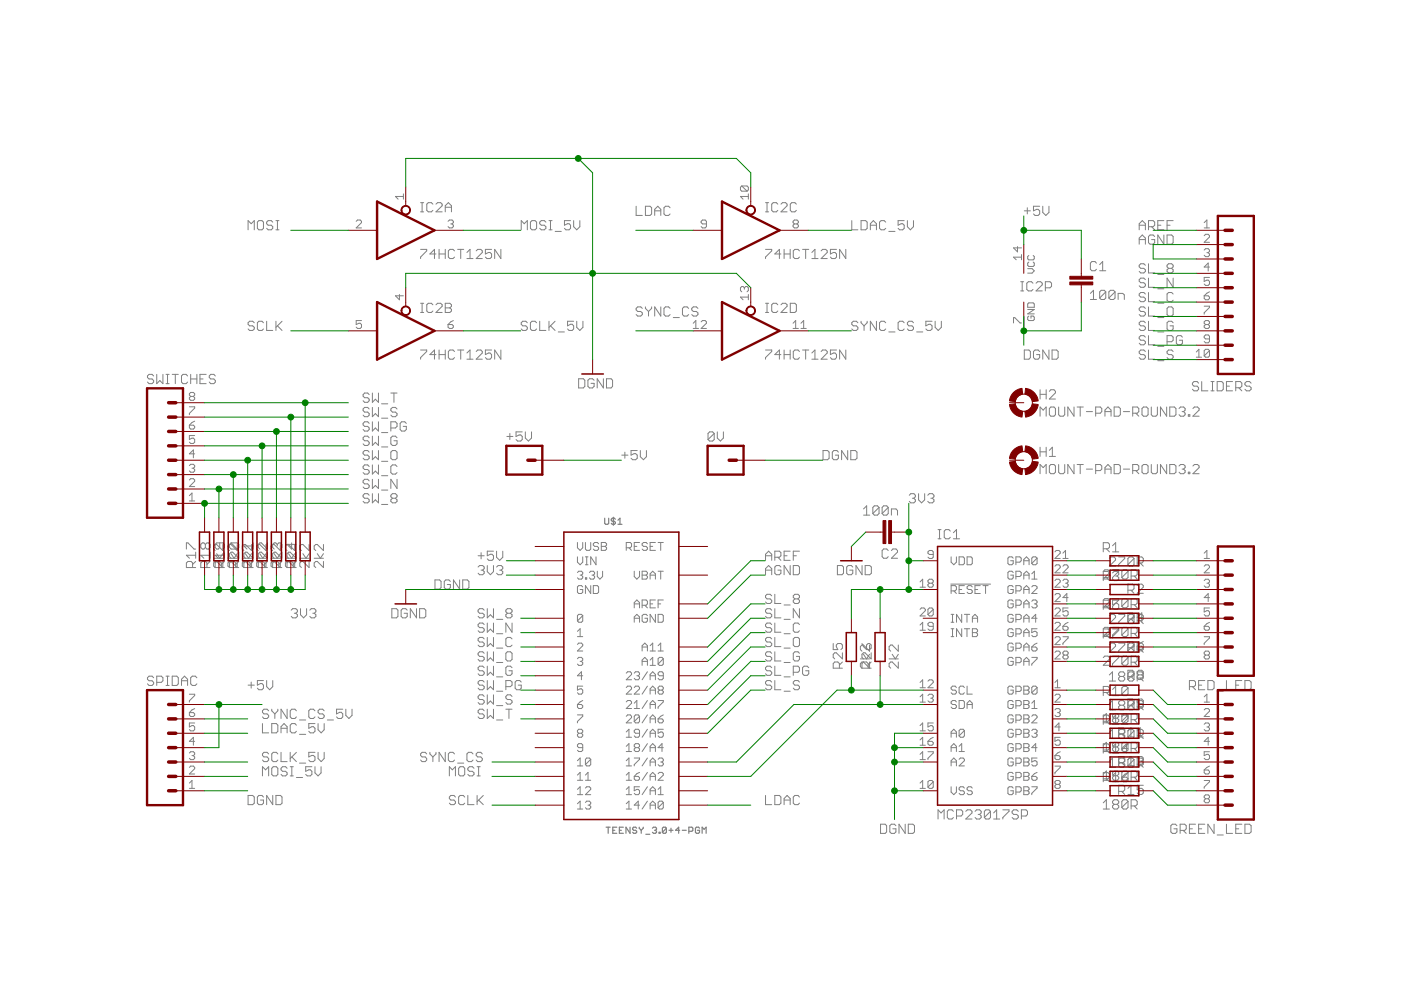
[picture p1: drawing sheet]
<svg xmlns="http://www.w3.org/2000/svg" width="297mm" height="210mm" viewBox="0 0 297 210" stroke-linecap="round" stroke-linejoin="round" font-family="sans-serif">
<g fill="none" stroke="#808080" stroke-width=".25">
<path d="M128.2 109.9v1.1l.2 .2h.4l.3-.2v-1.1M130 109.7v1.7M130.5 110.1l-.2-.2h-.5l-.2 .2 .2 .4h.5l.2 .2-.2 .5h-.5l-.2-.2M131 111.2h.9M131 110.3l.4-.4v1.3M128.5 175.4h.9M128.9 175.4v1.3M129.9 176h.4M130.8 175.4h-.9v1.3h.9M131.3 176h.4M132.2 175.4h-.9v1.3h.9M133.6 175.4v1.3l-.9-1.3v1.3"/>
<path d="M135 175.6l-.2-.2h-.5l-.2 .2v.2l.2 .2h.5l.2 .5-.2 .2h-.5l-.2-.2M135.5 175.4v.2l.5 .4M136 176v.7M136.4 175.4v.2l-.4 .4M136.9 176.9h.9M138.3 175.6l.3-.2h.4l.2 .2-.2 .4M138.8 176h.2M139 176l.2 .3-.2 .4h-.4l-.3-.2M139.7 176.5h.3v.2h-.3zM141.3 175.6l-.2-.2h-.4l-.3 .2v.9M141.3 175.6v.9l-.2 .2h-.4l-.3-.2M141.3 175.6l-.9 .9"/>
<path d="M141.8 176h.9M142.3 175.6v.9M144.1 176h-.9l.7-.6v1.3M144.7 176h.8M146 176.3h.7l.2-.3v-.4l-.2-.2h-.7v1.3M148.3 175.6l-.2-.2h-.4l-.3 .2v.9l.3 .2h.4l.2-.2v-.5h-.4M148.9 176.7v-1.3l.4 .4 .4-.4v1.3"/>
</g>
<g fill="none" stroke="#808080" stroke-width=".21">
<path d="M157.3 39.4h1.1l.3 .3v.6l-.3 .2M157.3 39.4l-.3 .3v.6l.3 .2h1.1M157.3 39.4l1.1 1.1M52.6 48.7v-1.9l.7 .6 .6-.6v1.9M54.9 46.8h.6l.4 .3v1.3l-.4 .3h-.6l-.3-.3v-1.3zM57.8 47.1l-.3-.3h-.6l-.4 .3v.3l.4 .4h.6l.3 .3v.3l-.3 .3h-.6l-.4-.3M58.5 46.8h.6M58.5 48.7h.6M58.8 46.8v1.9M75.5 46.9l.3-.2h.6l.2 .2v.3l-1.1 1.1h1.1M85.5 41.7h-1.7l.6 .5M85.5 41.1v1.1"/>
<path d="M89.2 52.9h1.3v.3l-1.3 1.3v.3M89.2 44.9h.6M89.2 43h.6M89.5 43v1.9M91.8 43.3l-.3-.3h-.7l-.3 .3v1.3l.3 .3h.7l.3-.3M92.4 53.8h-1.3l1-.9v1.9M92.4 43.3l.4-.3h.6l.3 .3v.3l-1.3 1.3h1.3M93.1 53.8h1.3M93.1 52.9v1.9M94.4 44.9v-1.3l.7-.6 .6 .6v1.3M94.4 52.9v1.9M94.4 43.9h1.3"/>
<path d="M95 46.9l.3-.2h.5l.3 .2v.3l-.3 .3M95.6 47.5h.2M95.8 47.5l.3 .3v.2l-.3 .3h-.5l-.3-.3M96.4 53.2l-.4-.3h-.6l-.3 .3v1.3l.3 .3h.6l.4-.3M97 52.9h1.3M97.7 52.9v1.9M99 54.8h1.3M99 53.5l.7-.6v1.9M101 53.2l.3-.3h.6l.4 .3v.3l-1.3 1.3h1.3M104.2 52.9h-1.3v.9l.7-.3h.3l.3 .3v.7l-.3 .3h-.6l-.4-.3M106.2 52.9v1.9l-1.3-1.9v1.9M110.5 48.7v-1.9l.6 .6 .7-.6v1.9"/>
<path d="M112.5 47.1l.3-.3h.6l.4 .3v1.3l-.4 .3h-.6l-.3-.3zM115.7 47.1l-.3-.3h-.6l-.4 .3v.3l.4 .4h.6l.3 .3v.3l-.3 .3h-.6l-.4-.3M116.4 46.8h.7M116.4 48.7h.7M116.7 46.8v1.9M117.7 49.1h1.3M121 46.8h-1.3v1l.6-.4h.3l.4 .4v.6l-.4 .3h-.6l-.3-.3M121.6 46.8v1.3l.7 .6 .6-.6v-1.3M134.9 43.7v2h1.3M136.8 43.7h1l.4 .3v1.4l-.4 .3h-1zM138.8 45.7v-1.3l.7-.7 .6 .7v1.3M138.8 44.7h1.3"/>
<path d="M142.1 44l-.3-.3h-.7l-.3 .3v1.4l.3 .3h.7l.3-.3M149.8 47.5h-.9l-.2-.3v-.3l.2-.2h.6l.3 .2v1.1l-.3 .3h-.6l-.2-.3M158.7 41.7h-1.7l.5 .5M158.7 41.1v1.1M162.3 52.9h1.3v.3l-1.3 1.3v.3M162.3 44.9h.7M162.3 43h.7M162.6 43v1.9M164.9 43.3l-.3-.3h-.7l-.3 .3v1.3l.3 .3h.7l.3-.3M165.6 53.8h-1.3l.9-.9v1.9M165.6 43.3l.3-.3h.7l.3 .3v.3l-1.3 1.3h1.3M166.2 53.8h1.3"/>
<path d="M166.2 52.9v1.9M167.5 52.9v1.9M168.4 47.5l-.3 .3v.2l.3 .3h.6l.3-.3v-.2l-.3-.3M168.4 47.5l-.3-.3v-.3l.3-.2h.6l.3 .2v.3l-.3 .3M168.4 47.5h.6M168.8 43.3l-.3-.3h-.6l-.3 .3v1.3l.3 .3h.6l.3-.3M169.5 53.2l-.3-.3h-.7l-.3 .3v1.3l.3 .3h.7l.3-.3M170.2 52.9h1.3M170.8 52.9v1.9M172.1 54.8h1.3M172.1 53.5l.7-.6v1.9M174.1 53.2l.3-.3h.7l.3 .3v.3l-1.3 1.3h1.3"/>
<path d="M177.4 52.9h-1.3v.9l.6-.3h.3l.4 .3v.7l-.4 .3h-.6l-.3-.3M179.3 52.9v1.9l-1.3-1.9v1.9M180.6 46.8v1.9h1.3M182.6 46.8h.9l.4 .3v1.3l-.4 .3h-.9zM184.5 47.8h1.3M184.5 48.7v-1.3l.7-.6 .6 .6v1.3M187.8 47.1l-.3-.3h-.7l-.3 .3v1.3l.3 .3h.7l.3-.3M188.4 49.1h1.4M191.7 46.8h-1.3v1l.7-.4h.3l.3 .4v.6l-.3 .3h-.7l-.3-.3M192.4 46.8v1.3l.6 .6 .7-.6v-1.3M215.7 52.3v1.1l-.8-.8h1.7M216.4 59.7h.6"/>
<path d="M216.6 54v1.1M216.6 54.5h-1.7l.6 .6M216.7 59.7v2M217.2 44.7h1.3M217.8 44v1.4M217.9 57h.9l.5 .4-.5 .5h-.9M218.1 54.2l-.2 .2v.5l.2 .2h1l.2-.2v-.5l-.2-.2M218.1 55.6l-.2 .2v.5l.2 .2h1l.2-.2v-.5l-.2-.2M220.4 43.7h-1.3v1l.7-.3h.3l.3 .3v.7l-.3 .3h-.6l-.4-.3M221.1 43.7v1.3l.6 .7 .7-.7v-1.3M232.5 55.8l-.3-.3h-.7l-.3 .3v1.3l.3 .3h.7l.3-.3M233.2 57.4h1.2"/>
<path d="M233.2 56.1l.6-.6v1.9M241.5 47.8h1.3M241.5 48.7v-1.3l.7-.6 .6 .6v1.3M241.5 51.8v-1.3l.7-.7 .6 .7v1.3M241.5 50.8h1.3M242.8 59.3l-.3-.3h-.6l-.4 .3v.3l.4 .3h.6l.3 .4v.3l-.3 .3h-.6l-.4-.3M242.8 56.2l-.3-.3h-.6l-.4 .3v.4l.4 .3h.6l.3 .3v.4l-.3 .3h-.6l-.4-.3M243.5 48.1h1l.3-.3v-.7l-.3-.3h-1v1.9M243.5 55.9v2h1.3M243.5 59v1.9h1.3M244.2 48.1l.6 .6M244.8 50.1l-.3-.3h-.7l-.3 .3v1.4l.3 .3h.7l.3-.3v-.7h-.6"/>
<path d="M245.5 47.8h.6M245.5 58.2h1.3M246.8 46.8h-1.3v1.9h1.3M246.8 49.8v2l-1.3-2v2M247.4 47.8h.7M247.4 49.8h1l.3 .3v1.4l-.3 .3h-1zM247.8 56.9l-.4-.3v-.4l.4-.3h.6l.3 .3v.4l-.3 .3M247.8 56.9l-.4 .3v.4l.4 .3h.6l.3-.3v-.4l-.3-.3M247.8 56.9h.6M248.7 46.8h-1.3v1.9M248.7 59v1.9l-1.3-1.9v1.9M255.3 48.3h1.1"/>
<path d="M255.3 47.2l.6-.5v1.6M255.3 50l.3-.3h.6l.2 .3v.2l-1.1 1.2h1.1M255.3 53l.3-.3h.6l.2 .3v.3l-.2 .3M255.9 53.6h.3M256.2 53.6l.2 .2v.3l-.2 .3h-.6l-.3-.3M256.4 58.8h-1.1v.9l.9-.3 .2 .3v.5l-.2 .3h-.6l-.3-.3M256.4 56.6h-1.1l.9-.8v1.7M32.6 79.7l-.4-.3h-.6l-.3 .3v.3l.3 .3h.6l.4 .4v.3l-.4 .3h-.6l-.3-.3M33.2 79.4v1.9l.7-.6 .6 .6v-1.9M35.2 79.4h.7M35.5 79.4v1.9M36.5 79.4h1.3"/>
<path d="M37.2 79.4v1.9M39.8 79.7l-.3-.3h-.7l-.3 .3v1.3l.3 .3h.7l.3-.3M40.4 79.4v1.9M41.7 79.4v1.9M43.7 79.4h-1.3v1.9h1.3M45.7 79.7l-.4-.3h-.6l-.3 .3v.3l.3 .3h.6l.4 .4v.3l-.4 .3h-.6l-.3-.3M53.9 68.4l-.3-.3h-.7l-.3 .3v.3l.3 .4h.7l.3 .3v.3l-.3 .4h-.7l-.3-.4M55.9 68.4l-.4-.3h-.6l-.3 .3v1.3l.3 .4h.6l.4-.4M56.5 68.1v2h1.3M58.5 68.1v2M58.8 69.1l1 1M59.8 68.1l-1.3 1.3"/>
<path d="M76.6 68h-1.1v.8l.9-.3 .2 .3v.6l-.2 .2h-.6l-.3-.2M84.7 62.4v1.2l-.9-.9h1.7M89.2 74.2h1.3v.3l-1.3 1.3v.4M89.2 66.3h.6M89.2 64.3h.6M89.5 64.3v2M91.8 64.6l-.3-.3h-.7l-.3 .3v1.3l.3 .4h.7l.3-.4M92.4 75.2h-1.3l1-1v2M92.4 64.6l.4-.3h.6l.3 .3v.3l-1.3 1.4h1.3M93.1 74.2v2M93.1 75.2h1.3M94.4 64.3h1l.3 .3v.3l-.3 .4 .3 .3v.3l-.3 .4h-1z"/>
<path d="M94.4 74.2v2M94.4 65.3h1M95 68.8h.8l.3 .3v.3l-.3 .2h-.5l-.3-.2zM96.1 68l-.5 .2-.6 .6M96.4 74.5l-.4-.3h-.6l-.3 .3v1.3l.3 .4h.6l.4-.4M97 74.2h1.3M97.7 74.2v2M99 74.8l.7-.6v2M99 76.2h1.3M101 74.5l.3-.3h.6l.4 .3v.3l-1.3 1.4h1.3M104.2 74.2h-1.3v1l1-.4 .3 .4v.6l-.3 .4h-.6l-.4-.4M106.2 74.2v2l-1.3-2v2"/>
<path d="M111.8 68.4l-.3-.3h-.7l-.3 .3v.3l.3 .4h.7l.3 .3v.3l-.3 .4h-.7l-.3-.4M113.8 68.4l-.4-.3h-.6l-.3 .3v1.3l.3 .4h.6l.4-.4M114.4 68.1v2h1.3M116.4 68.1v2M116.7 69.1l1 1M117.7 68.1l-1.3 1.3M118.4 70.4h1.3M121.6 68.1h-1.3v1l.7-.4h.3l.3 .4v.6l-.3 .4h-.7l-.3-.4M122.3 68.1v1.3l.6 .7 .7-.7v-1.3M136.2 65.4l-.4-.3h-.6l-.3 .3v.3l.3 .3h.6l.4 .4v.3l-.4 .3h-.6l-.3-.3M136.8 65.1v.3l.7 .6M137.5 66v1"/>
<path d="M138.2 65.1v.3l-.7 .6M140.1 65.1v1.9l-1.3-1.9v1.9M142.1 65.4l-.3-.3h-.7l-.3 .3v1.3l.3 .3h.7l.3-.3M142.7 67.3h1.3M146 65.4l-.3-.3h-.7l-.3 .3v1.3l.3 .3h.7l.3-.3M147 69.6h1.1M147 68.5l.5-.5v1.6M148 65.4l-.4-.3h-.6l-.3 .3v.3l.3 .3h.6l.4 .4v.3l-.4 .3h-.6l-.3-.3M148.7 68.2l.2-.2h.6l.3 .2v.3l-1.1 1.1h1.1M157.8 61l.3-.3h.3l.3 .3v.6l-.3 .3M157.8 61l-.3-.3h-.2l-.3 .3v.6l.3 .3M157.8 61v.3"/>
<path d="M158.7 62.4v1.2M158.7 63h-1.7l.5 .6M162.3 74.2h1.3v.3l-1.3 1.3v.4M162.3 66.3h.7M162.3 64.3h.7M162.6 64.3v2M164.9 64.6l-.3-.3h-.7l-.3 .3v1.3l.3 .4h.7l.3-.4M165.6 75.2h-1.3l.9-1v2M165.6 64.6l.3-.3h.7l.3 .3v.3l-1.3 1.4h1.3M166.2 75.2h1.3M166.2 74.2v2M167.5 74.2v2"/>
<path d="M167.6 64.3h.9l.3 .3v1.3l-.3 .4h-.9zM168.1 69.6h1.2M168.1 68.5l.6-.5v1.6M169.5 74.5l-.3-.3h-.7l-.3 .3v1.3l.3 .4h.7l.3-.4M169.8 69.6h1.1M169.8 68.5l.6-.5v1.6M170.2 74.2h1.3M170.8 74.2v2M172.1 76.2h1.3M172.1 74.8l.7-.6v2M174.1 74.5l.3-.3h.7l.3 .3v.3l-1.3 1.4h1.3M177.4 74.2h-1.3v1l.6-.4h.3l.4 .4v.6l-.4 .4h-.6l-.3-.4"/>
<path d="M179.3 74.2v2l-1.3-2v2M181.9 68.4l-.3-.3h-.7l-.3 .3v.3l.3 .4h.7l.3 .3v.3l-.3 .4h-.7l-.3-.4M182.6 68.1v.3l.6 .7M183.2 69.1v1M183.9 68.1v.3l-.7 .7M185.8 68.1v2l-1.3-2v2M187.8 68.4l-.3-.3h-.7l-.3 .3v1.3l.3 .4h.7l.3-.4M188.4 70.4h1.4M191.7 68.4l-.3-.3h-.7l-.3 .3v1.3l.3 .4h.7l.3-.4M193.7 68.4l-.3-.3h-.7l-.3 .3v.3l.3 .4h.7l.3 .3v.3l-.3 .4h-.7l-.3-.4M194.4 70.4h1.2M197.6 68.1h-1.3v1l.7-.4h.3l.3 .4v.6l-.3 .4h-.7l-.3-.4"/>
<path d="M198.3 68.1v1.3l.6 .7 .7-.7v-1.3M214.9 68.5v-1.1h.3l1.1 1.1h.3M216.4 61.7h.6M217.2 74.2h.9l.4 .3v1.3l-.4 .4h-.9zM217.9 65.6h1.4l-1.4 .9h1.4M218.1 67l-.2 .2v.5l.2 .3h1l.2-.3v-.5l-.2-.2h-.5v.5M218.1 64.2h1l.2 .3v.7h-1.4v-.7zM219 60l-.3-.3h-.7l-.3 .3v1.4l.3 .3h.7l.3-.3M219.7 60l.3-.3h.6l.4 .3v.4l-1.3 1.3h1.3M220.4 74.5l-.3-.3h-.6l-.4 .3v1.3l.4 .4h.6l.3-.4v-.6h-.6M221.6 61h1l.3-.3v-.7l-.3-.3h-1v2M222.4 74.2v2l-1.3-2v2"/>
<path d="M223.1 74.2h.9l.3 .3v1.3l-.3 .4h-.9zM231.2 62.2l.6-.6v1.9M231.2 63.5h1.3M234.4 61.9v1.3l-.3 .3h-.6l-.3-.3M234.4 61.9l-.3-.3h-.6l-.3 .3v1.3M234.4 61.9l-1.2 1.3M236.4 61.9v1.3l-.3 .3h-.7l-.3-.3M236.4 61.9l-.3-.3h-.7l-.3 .3v1.3M236.4 61.9l-1.3 1.3M237.1 63.5v-1.3h.9l.4 .3v1M242.8 74.5l-.3-.3h-.6l-.4 .3v.3l.4 .4h.6l.3 .3v.3l-.3 .4h-.6l-.4-.4M242.8 62.3l-.3-.3h-.6l-.4 .3v.4l.4 .3h.6l.3 .3v.3l-.3 .4h-.6l-.4-.4"/>
<path d="M242.8 65.4l-.3-.3h-.6l-.4 .3v.3l.4 .3h.6l.3 .4v.3l-.3 .3h-.6l-.4-.3M242.8 68.4l-.3-.3h-.6l-.4 .3v.3l.4 .4h.6l.3 .3v.3l-.3 .4h-.6l-.4-.4M242.8 71.5l-.3-.3h-.6l-.4 .3v.3l.4 .3h.6l.3 .4v.3l-.3 .3h-.6l-.4-.3M243.5 74.2v2h1.3M243.5 65.1v1.9h1.3M243.5 68.1v2h1.3M243.5 62v2h1.3M243.5 71.2v1.9h1.3M245.5 64.3h1.3M245.5 67.3h1.3M245.5 70.4h1.3M245.5 61.2h1.3"/>
<path d="M245.5 73.4h1.3M245.5 76.5h1.3M247.4 65.4l.4-.3h.6l.3 .3v1.3l-.3 .3h-.6l-.4-.3zM247.4 72.5h1l.3-.4v-.6l-.3-.3h-1v1.9M248.7 74.5l-.3-.3h-.6l-.4 .3v.3l.4 .4h.6l.3 .3v.3l-.3 .4h-.6l-.4-.4M248.7 68.4l-.3-.3h-.6l-.4 .3v1.3l.4 .4h.6l.3-.4v-.6h-.6M248.7 62.3l-.3-.3h-.6l-.4 .3v1.3l.4 .4h.6l.3-.4M250.7 71.5l-.3-.3h-.7l-.3 .3v1.3l.3 .3h.7l.3-.3v-.7h-.7M253.6 74.6l.6-.5v1.6M253.6 75.7h1.2M255.3 62.7h.9l.2 .3v.3l-.2 .3h-.6l-.3-.3zM255.3 64.9h1.1v.3l-1.1 1.1v.3"/>
<path d="M255.6 68.8l-.3 .3v.3l.3 .2h.6l.2-.2v-.3l-.2-.3M255.6 68.8l-.3-.3v-.3l.3-.2h.6l.2 .2v.3l-.2 .3M255.6 68.8h.6M256.4 71.9h-.8l-.3-.3v-.3l.3-.3h.6l.2 .3v1.1l-.2 .3h-.6l-.3-.3M256.4 74.3v1.2l-.2 .2h-.6l-.3-.2M256.4 74.3l-.2-.2h-.6l-.3 .2v1.2M256.4 61.9l-1.1 .8M256.4 74.3l-1.1 1.2M35.2 81.3h.7M40.2 86.3h1.1v.2l-1.1 1.2v.2M40.2 90.1h.8l.3 .3v.3l-.3 .3h-.6l-.2-.3zM40.2 98.7l.2-.3h.6l.3 .3v.3l-.3 .3"/>
<path d="M40.4 84.1l-.2-.3v-.3l.2-.3h.6l.3 .3v.3l-.3 .3M40.4 84.1l-.2 .2v.3l.2 .3h.6l.3-.3v-.3l-.3-.2M40.4 80.3h1.3M40.4 84.1h.6M40.7 99.3h.3M41 99.3l.3 .3v.2l-.3 .3h-.6l-.2-.3M41.3 92.4h-1.1v.8l.8-.3 .3 .3v.5l-.3 .3h-.6l-.2-.3M41.3 96.2h-1.1l.8-.8v1.7M41.3 89.3l-.6 .3-.5 .5M42.4 80.3h.7M78.3 83.7l-.3-.4h-.7l-.3 .4v.3l.3 .3h.7l.3 .3v.4l-.3 .3h-.7l-.3-.3M78.3 95.9l-.3-.4h-.7l-.3 .4v.3l.3 .3h.7l.3 .3v.4l-.3 .3h-.7l-.3-.3"/>
<path d="M78.3 86.7l-.3-.3h-.7l-.3 .3v.3l.3 .4h.7l.3 .3v.3l-.3 .3h-.7l-.3-.3M78.3 89.8l-.3-.4h-.7l-.3 .4v.3l.3 .3h.7l.3 .3v.4l-.3 .3h-.7l-.3-.3M78.3 92.8l-.3-.3h-.7l-.3 .3v.3l.3 .4h.7l.3 .3v.3l-.3 .3h-.7l-.3-.3M78.3 98.9l-.3-.3h-.7l-.3 .3v.3l.3 .3h.7l.3 .4v.3l-.3 .3h-.7l-.3-.3M79 86.4v1.9l.6-.6 .6 .6v-1.9M79 83.3v2l.6-.7 .6 .7v-2M79 89.4v2l.6-.7 .6 .7v-2M79 92.5v1.9l.6-.6 .6 .6v-1.9M79 95.5v2l.6-.7 .6 .7v-2M79 98.6v1.9l.6-.6 .6 .6v-1.9M80.9 97.8h1.3M80.9 94.8h1.3"/>
<path d="M80.9 91.7h1.3M80.9 88.7h1.3M80.9 85.6h1.3M82.9 95.9l.3-.4h.6l.4 .4v1.3l-.4 .3h-.6l-.3-.3zM82.9 90.7h.9l.4-.3v-.6l-.4-.4h-.9v2M82.9 83.3h1.3M83.5 83.3v2M84.2 86.7l-.4-.3h-.6l-.3 .3v.3l.3 .4h.6l.4 .3v.3l-.4 .3h-.6l-.3-.3M84.2 92.8l-.4-.3h-.6l-.3 .3v1.3l.3 .3h.6l.4-.3v-.6h-.7M84.2 98.9l-.4-.3h-.6l-.3 .3v1.3l.3 .3h.6l.4-.3M86.1 89.8l-.3-.4h-.6l-.4 .4v1.3l.4 .3h.6l.3-.3v-.7h-.6M107.5 92.5h1.3"/>
<path d="M108.1 91.9v1.3M110.7 91.6h-1.3v.9l.7-.3h.3l.3 .3v.7l-.3 .3h-.7l-.3-.3M111.4 91.6v1.3l.6 .6 .7-.6v-1.3M122.7 80.3h1l.3 .3v1.3l-.3 .4h-1zM126 80.6l-.4-.3h-.6l-.3 .3v1.3l.3 .4h.6l.4-.4v-.6h-.7M127.9 80.3v2l-1.3-2v2M128.6 80.3h1l.3 .3v1.3l-.3 .4h-1zM131.8 96.5h1.3M132.5 95.9v1.3M135.1 95.5h-1.3v1l.7-.3h.3l.3 .3v.7l-.3 .3h-.7l-.3-.3M135.8 95.5v1.3l.6 .7 .7-.7v-1.3M151.4 91.9l-.3-.3h-.6l-.4 .3v1.3"/>
<path d="M151.4 91.9v1.3l-.3 .3h-.6l-.4-.3M151.4 91.9l-1.3 1.3M152.1 91.6v1.3l.6 .6 .7-.6v-1.3M174.5 95.5h1l.3 .4v1.3l-.3 .3h-1zM177.8 95.9l-.4-.4h-.6l-.3 .4v1.3l.3 .3h.6l.4-.3v-.7h-.7M179.7 95.5v2l-1.3-2v2M180.4 95.5h1l.3 .4v1.3l-.3 .3h-1zM220.5 82.6v2M220.5 88.2v-1.9l.7 .7 .6-.7v1.9M220.5 94.8v2M220.5 95.8h1.3M220.5 83.6h1.3"/>
<path d="M221.8 82.6v2M221.8 94.8v2M222.5 98.8l.3-.3h.7l.3 .3v1.3l-.3 .3h-.7l-.3-.3zM222.5 83l.3-.4h.7l.3 .4v.3l-1.3 1.3h1.3M222.5 95.5l.6-.7v2M222.5 96.8h1.3M222.8 86.3h.7l.3 .3v1.3l-.3 .3h-.7l-.3-.3v-1.3zM224.5 98.5v1.6l.3 .3h.6l.3-.3v-1.6M224.5 86.3v1.6l.3 .3h.6l.3-.3v-1.6M227.7 86.3v1.9l-1.3-1.9v1.9M227.7 98.5v1.9l-1.3-1.9v1.9M228.4 98.5h1.3"/>
<path d="M228.4 86.3h1.3M229 86.3v1.9M229 98.5v1.9M230.3 99.5h1.3M230.3 87.3h1.3M232.3 99.8h1l.3-.3v-.7l-.3-.3h-1v1.9M232.3 87.6h1l.3-.3v-.7l-.3-.3h-1v1.9M234.3 99.5h1.3M234.3 88.2v-1.2l.6-.7 .7 .7v1.2M234.3 87.3h1.3M236.2 98.5h1l.3 .3v1.3l-.3 .3h-1zM236.2 86.3h1l.3 .3v1.3l-.3 .3h-1z"/>
<path d="M238.2 99.5h1.3M238.2 87.3h1.3M240.2 99.8h.9l.3-.3v-.7l-.3-.3h-.9v1.9M240.2 87.6h.9l.3-.3v-.7l-.3-.3h-.9v1.9M240.8 99.8l.6 .6M240.8 87.6l.6 .6M242.4 98.5h.7l.3 .3v1.3l-.3 .3h-.7l-.3-.3v-1.3zM242.4 86.3h.7l.3 .3v1.3l-.3 .3h-.7l-.3-.3v-1.3zM244.1 98.5v1.6l.3 .3h.7l.3-.3v-1.6M244.1 86.3v1.6l.3 .3h.7l.3-.3v-1.6M247.4 86.3v1.9l-1.4-1.9v1.9M247.4 98.5v1.9l-1.4-1.9v1.9"/>
<path d="M248 98.5h1l.3 .3v1.3l-.3 .3h-1zM248 86.3h1l.3 .3v1.3l-.3 .3h-1zM250 98.8l.3-.3h.7l.3 .3v.3l-.3 .4M250 86.6l.3-.3h.7l.3 .3v.4l-.3 .3M250.6 99.5h.4M250.6 87.3h.4M251 99.5l.3 .3v.3l-.3 .3h-.7l-.3-.3M251 87.3l.3 .3v.3l-.3 .3h-.7l-.3-.3M251.9 87.9h.4v.3h-.4zM252.9 98.8l.3-.3h.7l.3 .3v.3l-1.3 1.3h1.3M252.9 86.6l.3-.3h.7l.3 .3v.4l-1.3 1.2h1.3M254.1 81.2l-.3-.3h-.6l-.4 .3v.4l.4 .3h.6l.3 .3v.3l-.3 .4h-.6l-.4-.4"/>
<path d="M254.8 80.9v2h1.3M256.8 80.9h.6M256.8 82.9h.6M257.1 80.9v2M258.1 80.9h.9l.4 .3v1.3l-.4 .4h-.9zM260 81.9h.7M261.3 80.9h-1.3v2h1.3M262 82.2h1l.3-.3v-.7l-.3-.3h-1v2M262.6 82.2l.7 .7M265.3 81.2l-.4-.3h-.6l-.4 .3v.4l.4 .3h.6l.4 .3v.3l-.4 .4h-.6l-.4-.4M39.5 116.4v-1.3h.4l1.2 1.3h.4M40.2 105.1l.5-.6v1.7"/>
<path d="M40.2 101.8l.2-.3h.6l.3 .3v.2l-1.1 1.2h1.1M40.2 106.2h1.1M41.5 119l-.7 .7M41.5 117.7h-2l.7 .7M41.5 117.1v1.3M43.5 115.4l-.3-.3h-.3l-.3 .3v.7l.3 .3h.3l.3-.3M43.5 115.4l.4-.3h.3l.3 .3v.7l-.3 .3h-.3l-.4-.3M43.5 115.4v.7M44.5 117.7h-1.9l.6 .7M44.5 119l-.6 .7M44.5 117.1v1.3M45.3 118.4h1.9"/>
<path d="M45.6 115.4h.3l1.3 1.3v-1.3M45.6 115.4l-.3 .4v.6l.3 .3M45.6 115.4l.4-.3h1.2l.4 .3v.7l-.4 .3M45.9 117.4l.7 1 .6-1M46.6 115.1v1l-.3 .3h-.3l-.4-.3v-.7M47.2 119v1.3l-1.3-1.3-.3 .4v.9M47.6 117.7h-2l.7 .7M47.6 119l-.7 .7M47.6 117.1v1.3M48.3 118.4h2M49 117.4l.6 1 .7-1M49 115.1l-.7 .7v.6l.4 .3"/>
<path d="M49 115.1h1.3l.3 .3v.7l-.3 .3M49 115.1l1.3 1.3M50.3 115.4v1.3l-1.3-1.3h-.3v.7l.3 .3h1.3M50.3 119v1.3l-1.3-1.3-.3 .4v.9M50.6 117.1v1.3l-1.3-1.3h-.3l-.3 .3v.6l.3 .4M50.6 119l-.6 .7M51.4 118.4h1.9M52 117.4l.7 1 .6-1M53.3 115.4v1.3l-1.3-1.3h-.3l-.3 .4v.6l.3 .3M53.3 119v1.3l-1.3-1.3-.3 .4v.9M53.7 117.1v1.3l-1.3-1.3h-.4l-.3 .3v.6l.3 .4M53.7 119l-.7 .7"/>
<path d="M53.7 115.1v1.3M53.7 115.8h-2l.7 .6M54.4 118.4h2M55.1 117.4l.6 1 .7-1M56.4 115.4v1.3l-1.3-1.3h-.3v.7l.3 .3M56.4 119v1.3l-1.3-1.3-.3 .4v.9M56.7 115.1v1.3l-1.3-1.3h-.3l-.7 .7v.6l.4 .3M56.7 117.1v1.3l-1.3-1.3h-.3l-.3 .3v.6l.3 .4M56.7 119l-.6 .7M57.5 118.4h1.9M58.1 117.4l.7 1 .6-1M58.8 115.4l-.3-.3h-.4l-.6 .7v.6l.3 .3"/>
<path d="M58.8 115.4l.3-.3h.3l.4 .3v.7l-.4 .3M58.8 115.4v.4M59.4 115.4v1.3l-1.3-1.3h-.3v.7l.3 .3M59.4 119v1.3l-1.3-1.3-.3 .4v.9M59.8 117.1v1.3l-1.3-1.3h-.4l-.3 .3v.6l.3 .4M59.8 119l-.7 .7M60.5 118.4h2M60.9 115.4l-.4 .4v.6l.4 .3M61.2 115.4l1.3 1.3v-1.3M61.2 117.4l.6 1 .7-1M61.8 115.1v1.3l-.9-1M62.5 119v1.3l-1.3-1.3-.3 .4v.9"/>
<path d="M62.8 115.4h-1.9M62.8 117.1v1.3l-1.3-1.3h-.3l-.3 .3v.6l.3 .4M62.8 119l-.6 .7M63.6 118.4h1.9M64.2 117.4l.7 1 .6-1M65.5 119v1.3l-1.3-1.3h-.3l-.3 .4v.6l.3 .3M65.5 115.4v1.3l-1.3-1.3h-.3l-.3 .4v.6l.3 .3M66.6 118.4h2M67.3 117.4l.6 1 .7-1M68.6 119v1.3l-1.3-1.3h-.3l-.4 .4v.6l.4 .3M68.6 115.4v1.3l-1.3-1.3h-.3l-.4 .4v.6l.4 .3M78.3 105l-.3-.3h-.7l-.3 .3v.3l.3 .3h.7l.3 .4v.3l-.3 .3h-.7l-.3-.3"/>
<path d="M78.3 102l-.3-.4h-.7l-.3 .4v.3l.3 .3h.7l.3 .3v.4l-.3 .3h-.7l-.3-.3M79 101.6v2l.6-.7 .6 .7v-2M79 104.7v1.9l.6-.6 .6 .6v-1.9M80.9 107h1.3M80.9 103.9h1.3M80.9 100.9h1.3M83.2 105.6l-.3-.3v-.3l.3-.3h.6l.4 .3v.3l-.4 .3M83.2 105.6h.6M83.2 105.6l-.3 .4v.3l.3 .3h.6l.4-.3v-.3l-.4-.4M84.2 101.6v2l-1.3-2v2M101.4 117.8h1.3M102 117.2v1.3"/>
<path d="M103.3 119.9v1.3l.7 .7 .6-.7v-1.3M104.6 116.9h-1.3v.9l.7-.3h.3l.3 .3v.7l-.3 .3h-.6l-.4-.3M105.3 116.9v1.3l.6 .6 .7-.6v-1.3M122.4 115v1.1l.6 .6 .5-.6v-1.1M122.4 118.1v1.1l.6 .5 .5-.5v-1.1M124.1 115v1.4l.3 .3h.5l.3-.3v-1.4M124.1 119.7h.6M124.1 118.1h.6M124.4 118.1v1.6M126.4 118.1v1.6l-1.2-1.6v1.6M126.9 115.3l-.3-.3h-.5l-.3 .3v.3l.3 .2h.5l.3 .3v.3l-.3 .3h-.5l-.3-.3M127.5 115h.8l.3 .3v.3l-.3 .2 .3 .3v.3l-.3 .3h-.8z"/>
<path d="M127.5 115.8h.8M132.8 116.1h.8l.3-.3v-.5l-.3-.3h-.8v1.7M133.3 116.1l.6 .6M134.5 115.8h.5M135.6 115h-1.1v1.7h1.1M137.3 115.3l-.3-.3h-.6l-.3 .3v.3l.3 .2h.6l.3 .3v.3l-.3 .3h-.6l-.3-.3M137.8 115.8h.6M139 115h-1.2v1.7h1.2M139.5 115h1.1M140.1 115v1.7M162.3 118.8v-1.3l.7-.6 .6 .6v1.3M162.3 117.8h1.3"/>
<path d="M164.3 118.2h.9l.4-.4v-.6l-.4-.3h-.9v1.9M164.9 118.2l.7 .6M166.2 117.8h.7M167.5 116.9h-1.3v1.9h1.3M167.5 119.9v2l-1.3-2v2M168.2 119.9h1l.3 .3v1.3l-.3 .4h-1zM168.2 117.8h.6M169.5 116.9h-1.3v1.9M177.5 119.9h1l.3 .3v1.3l-.3 .4h-1zM182.8 119.9v2l-1.3-2v2M183.1 107.9l.6-.6v1.9M183.1 109.2h1.3"/>
<path d="M183.4 119.9h1l.3 .3v1.3l-.3 .4h-1zM186.4 107.6v1.3l-.4 .3h-.6l-.3-.3M186.4 107.6l-.4-.3h-.6l-.3 .3v1.3M186.4 107.6l-1.3 1.3M188.3 116.7l-.3-.3h-.7l-.3 .3v1.3l.3 .4h.7l.3-.4M188.3 107.6v1.3l-.3 .3h-.7l-.3-.3M188.3 107.6l-.3-.3h-.7l-.3 .3v1.3M188.3 107.6l-1.3 1.3M189 116.7l.3-.3h.7l.3 .3v.4l-1.3 1.3h1.3M189 109.2v-1.3h1l.3 .3v1M192.8 105l.3-.3h.7l.3 .3v.3l-.3 .3M193.4 105.6h.4"/>
<path d="M193.8 105.6l.3 .4v.3l-.3 .3h-.7l-.3-.3M194.8 104.7v1.3l.6 .6 .6-.6v-1.3M196.7 105l.3-.3h.7l.3 .3v.3l-.3 .3M197.4 105.6h.3M197.7 105.6l.3 .4v.3l-.3 .3h-.7l-.3-.3M197.9 117.6h-.9l-.3-.3v-.3l.3-.3h.6l.3 .3v1.1l-.3 .3h-.6l-.3-.3M198.9 114.2h.6M198.9 112.3h.6M199.2 112.3v1.9M201.5 112.6l-.3-.3h-.7l-.3 .3v1.3l.3 .3h.7l.3-.3M201.7 118.1v1.1l.5 .5 .6-.5v-1.1M202.1 112.9l.7-.6v1.9"/>
<path d="M202.1 114.2h1.4M203.3 118.1h.9l.3 .2v1.2l-.3 .2h-.9zM205 118.1h.9l.2 .2v1.2l-.2 .2h-.9zM214.8 118.3l-.3-.2h-.5l-.3 .2v1.2l.3 .2h.5l.3-.2v-.6h-.5M215.4 119.2h.8l.3-.3v-.6l-.3-.2h-.8v1.6M217.1 119.7v-1.1l.5-.5 .6 .5v1.1M217.1 118.9h1.1M219.9 118.3l-1.1 1.2M219.9 118.3v1.2l-.3 .2h-.6l-.2-.2M219.9 118.3l-.3-.2h-.6l-.2 .2v1.2M220.5 100.4v-1.9l.7 .6 .6-.6v1.9M223.7 117l.2-.3h.6l.3 .3v.3l-1.1 1.1h1.1"/>
<path d="M225.4 118.4h1.1M225.4 117.3l.5-.6v1.7M233.9 116.4h1l.3-.4v-.6l-.3-.3h-1v1.9M234.3 100.4v-1.3l.6-.6 .7 .6v1.3M234.6 116.4l.6 .6M235.2 118.4l.3-.3h.7l.3 .3v.3l-1.3 1.3h1.3M235.9 115.7l.6-.6v1.9M235.9 117h1.3M237.2 118.1h1.3v.3l-1.3 1.3v.3M240.4 118.4l-.3-.3h-.6l-.4 .3v1.3M240.4 118.4v1.3l-.3 .3h-.6l-.4-.3M240.4 118.4l-1.3 1.3"/>
<path d="M241.1 119.4h1l.3-.3v-.7l-.3-.3h-1v1.9M241.7 119.4l.7 .6M251.9 100.1h.4v.3h-.4zM255.3 118.4h1.1M255.3 117.3l.6-.6v1.7M40.8 120.3v-.9l-.3-.4h-.6l-.4 .4v.9h2M43.9 120.3v-.9l-.4-.4h-.6l-.3 .4v.9h1.9M45.6 120.3l-.3-.3v-.6l.3-.4h1l.3 .4v.9M45.6 120.3h2M48.7 120.3l-.4-.3v-.6l.4-.4h.9l.4 .4v.9M48.7 120.3h1.9M51.7 120.3l-.3-.3v-.6l.3-.4h1l.3 .4v.9"/>
<path d="M51.7 120.3h2M54.8 120.3l-.4-.3v-.6l.4-.4h.9l.4 .4v.9M54.8 120.3h1.9M57.8 120.3l-.3-.3v-.6l.3-.4h1l.3 .4v.9M57.8 120.3h2M60.9 120.3l-.4-.3v-.6l.4-.4h.9l.4 .4v.9M60.9 120.3h1.9M61.7 129.4l.4-.3h.6l.4 .3v.3l-.4 .3M62.4 130h.3M62.7 130l.4 .3v.4l-.4 .3h-.6l-.4-.3M63.7 129.1v1.2l.7 .7 .6-.7v-1.2M65.7 129.4l.3-.3h.7l.3 .3v.3l-.3 .3"/>
<path d="M66.3 130h.4M66.7 130l.3 .3v.4l-.3 .3h-.7l-.3-.3M83.1 129.1h1l.3 .3v1.3l-.3 .3h-1zM86.3 129.4l-.3-.3h-.6l-.4 .3v1.3l.4 .3h.6l.3-.3v-.7h-.6M88.3 129.1v1.9l-1.3-1.9v1.9M89 129.1h.9l.4 .3v1.3l-.4 .3h-.9zM92.2 123h1l.3 .3v1.3l-.3 .3h-1zM95.5 123.3l-.3-.3h-.7l-.3 .3v1.3l.3 .3h.7l.3-.3v-.7h-.7M97.5 123v1.9l-1.4-1.9v1.9M98.1 123h1l.3 .3v1.3l-.3 .3h-1zM101.4 120.2l.3-.3h.6l.4 .3v.4l-.4 .3M102 120.9h.3"/>
<path d="M102.3 120.9l.4 .3v.3l-.4 .4h-.6l-.3-.4M102.7 129.4l-.4-.3h-.6l-.3 .3v.3l.3 .3h.6l.4 .3v.4l-.4 .3h-.6l-.3-.3M102.7 138.5l-.4-.3h-.6l-.3 .3v.3l.3 .4h.6l.4 .3v.3l-.4 .3h-.6l-.3-.3M102.7 135.5l-.4-.4h-.6l-.3 .4v.3l.3 .3h.6l.4 .3v.4l-.4 .3h-.6l-.3-.3M102.7 132.4l-.4-.3h-.6l-.3 .3v.3l.3 .4h.6l.4 .3v.3l-.4 .3h-.6l-.3-.3M103.3 138.2v1.9l.7-.6 .6 .6v-1.9M103.3 129.1v1.9l.7-.7 .6 .7v-1.9M103.3 132.1v1.9l.7-.6 .6 .6v-1.9M103.3 135.1v2l.7-.7 .6 .7v-2M105.3 120.2l.3-.3h.7l.3 .3v.4l-.3 .3M105.3 131.3h1.3M105.3 134.4h1.3"/>
<path d="M105.3 137.4h1.3M105.9 120.9h.4M106.3 120.9l.3 .3v.3l-.3 .4h-.7l-.3-.4M107.3 138.5l.3-.3h.6l.4 .3v1.3l-.4 .3h-.6l-.3-.3zM107.6 130l-.3 .3v.4l.3 .3h.6l.4-.3v-.4l-.4-.3M107.6 130l-.3-.3v-.3l.3-.3h.6l.4 .3v.3l-.4 .3M107.6 130h.6M108.6 135.5l-.4-.4h-.6l-.3 .4v1.3l.3 .3h.6l.4-.3M108.6 132.1v1.9l-1.3-1.9v1.9M122.4 136.6l.3-.2h.6l.2 .2v.3l-1.1 1.1h1.1M122.4 133.9l.6-.6v1.7M122.4 121.4l.3-.3h.6l.2 .3v.3l-.2 .2"/>
<path d="M122.4 139.7l.3-.3h.6l.2 .3v.3l-.2 .2M122.4 135h1.1M123 121.9h.3M123.3 121.9l.2 .3v.3l-.2 .3h-.6l-.3-.3M123.5 130.5l-.2-.2h-.6l-.3 .2v1.2M123.5 124.4l-.2-.2h-.6l-.3 .2v1.2l.3 .2h.6l.2-.2v-.6h-.5M123.5 130.5v1.2l-.2 .2h-.6l-.3-.2M123.5 130.5l-1.1 1.2M124.1 122.5h.3v.3h-.3zM125 121.4l.2-.3h.6l.3 .3v.3l-.3 .2M125.2 124.2v1.6l-1.1-1.6v1.6M125.5 121.9h.3"/>
<path d="M125.8 124.2h.8l.3 .2v1.2l-.3 .2h-.8zM125.8 121.9l.3 .3v.3l-.3 .3h-.6l-.2-.3M126.6 121.1v1.1l.6 .6 .6-.6v-1.1M134.5 121.1v1.1l.5 .6 .6-.6v-1.1M134.5 128.9v-1.1l.5-.6 .6 .6v1.1M134.5 131.9v-1.1l.5-.5 .6 .5v1.1M134.5 131.1h1.1M134.5 128h1.1M136.1 121.1h.9l.3 .3v.3l-.3 .2 .3 .3v.3l-.3 .3h-.9zM136.1 128.3h.9l.3-.3v-.5l-.3-.3h-.9v1.7M136.1 138v-1.1l.6-.5 .6 .5v1.1M136.1 121.9h.9"/>
<path d="M136.1 137.2h1.2M136.7 128.3l.6 .6M137.3 130.5l-.3-.2h-.6l-.3 .2v1.2l.3 .2h.6l.3-.2v-.6h-.6M137.8 138h1.2M137.8 122.8v-1.1l.6-.6 .6 .6v1.1M137.8 121.9h1.2M137.8 140l.6-.6v1.7M137.8 136.9l.6-.5v1.6M137.8 128h.6M139 127.2h-1.2v1.7h1.2M139 130.3v1.6l-1.2-1.6v1.6M139.5 130.3h.9l.2 .2v1.2l-.2 .2h-.9z"/>
<path d="M139.5 138h1.1M139.5 121.1h1.1M139.5 136.9l.6-.5v1.6M139.5 128h.6M140.1 121.1v1.7M140.6 139.7l-.2-.3h-.6l-.3 .3v1.1M140.6 139.7v1.1l-.2 .3h-.6l-.3-.3M140.6 127.2h-1.1v1.7M140.6 139.7l-1.1 1.1M162.3 121.9v-1.3l.7-.7 .6 .7v1.3M162.3 120.9h1.3M163.6 126.3l-.3-.3h-.7l-.3 .3v.4l.3 .3h.7l.3 .3v.3l-.3 .4h-.7l-.3-.4"/>
<path d="M163.6 129.4l-.3-.3h-.7l-.3 .3v.3l.3 .3h.7l.3 .3v.4l-.3 .3h-.7l-.3-.3M163.6 132.4l-.3-.3h-.7l-.3 .3v.3l.3 .4h.7l.3 .3v.3l-.3 .3h-.7l-.3-.3M163.6 135.5l-.3-.4h-.7l-.3 .4v.3l.3 .3h.7l.3 .3v.4l-.3 .3h-.7l-.3-.3M163.6 138.5l-.3-.3h-.7l-.3 .3v.3l.3 .4h.7l.3 .3v.3l-.3 .3h-.7l-.3-.3M164.3 129.1v1.9h1.3M164.3 126v2h1.3M164.3 132.1v1.9h1.3M164.3 135.1v2h1.3M164.3 138.2v1.9h1.3M165.6 120.2l-.4-.3h-.6l-.3 .3v1.3l.3 .4h.6l.4-.4v-.6h-.7M166.2 131.3h1.3M166.2 134.4h1.3"/>
<path d="M166.2 137.4h1.3M166.2 128.3h1.3M168.2 135.5l.3-.4h.7l.3 .4v1.3l-.3 .3h-.7l-.3-.3zM168.5 127l-.3-.3v-.4l.3-.3h.7l.3 .3v.4l-.3 .3M168.5 127l-.3 .3v.3l.3 .4h.7l.3-.4v-.3l-.3-.3M168.5 127h.7M169.5 129.1v1.9l-1.3-1.9v1.9M169.5 132.4l-.3-.3h-.7l-.3 .3v1.3l.3 .3h.7l.3-.3M169.5 138.5l-.3-.3h-.7l-.3 .3v1.3l.3 .3h.7l.3-.3v-.6h-.7M176.7 136.4v1.3h.9l-.3-.6v-.3l.3-.4h.7l.3 .4v.6l-.3 .3M178.6 138.4v1.3l-1.3-1.3h-.3l-.3 .3v.7l.3 .3M180.8 120.2l-.3-.3h-.7l-.3 .3v1.3l.3 .4h.7l.3-.4v-.6h-.7"/>
<path d="M182.4 139.7h2M182.8 136.4l.3 .7 .6 .6M183.1 138.7l.6 1 .7-1M183.7 136.8l.4-.4h.3l.3 .4v.6l-.3 .3h-.7zM184.4 136.8v1.3l-1.3-1.3h-.3l-.4 .3v.6l.4 .4M184.7 138.4v1.3l-1.3-1.3h-.3l-.3 .3v.7l.3 .3M188.5 139.7h2M189.2 138.7l.6 1 .7-1M190.5 136.8v1.3l-1.3-1.3h-.4l-.3 .3v.6l.3 .4M195.1 129.2l.2-.3h.6l.3 .3v.3l-1.1 1.1h1.1M195.1 123.4l.5-.6v1.7M195.1 132.5l.5-.5v1.6"/>
<path d="M195.1 124.5h1.1M195.1 133.6h1.1M197 123.7l-.3-.3v-.3l.3-.3h.6l.3 .3v.3l-.3 .3M197 123.7l-.3 .2v.3l.3 .3h.6l.3-.3v-.3l-.3-.2M197 123.7h.6M197.9 132.8h-.9l-.3-.3v-.3l.3-.2h.6l.3 .2v1.1l-.3 .3h-.6l-.3-.3M197.9 129.2l-.3-.3h-.6l-.3 .3v1.1M197.9 129.2v1.1l-.3 .3h-.6l-.3-.3M197.9 129.2l-1.2 1.1M201.6 123.8h8.4M201.7 125.3h.8l.3-.3v-.6l-.3-.2h-.8v1.6M201.7 130.3h.5"/>
<path d="M201.7 135h.5M201.7 131.9h.5M201.7 133.3h.5M202 130.3v1.6M202 133.3v1.7M202.2 125.3l.6 .5M203.3 125h.6M203.9 130.3v1.6l-1.1-1.6v1.6M203.9 133.3v1.7l-1.1-1.7v1.7M204.5 130.3h1.1M204.5 124.2h-1.2v1.6h1.2M204.5 133.3h1.1"/>
<path d="M205 130.3v1.6M205 133.3v1.7M206.1 124.4l-.2-.2h-.6l-.3 .2v.3l.3 .3h.6l.2 .3v.3l-.2 .2h-.6l-.3-.2M206.2 133.3h.8l.3 .3v.3l-.3 .2 .3 .3v.3l-.3 .3h-.8zM206.2 131.1h1.1M206.2 131.9v-1.1l.5-.5 .6 .5v1.1M206.2 134.1h.8M206.7 125h.6M207.8 124.2h-1.1v1.6h1.1M208.4 124.2h1.1M209 124.2v1.6M214.8 130.5l-.3-.2h-.5l-.3 .2v1.2l.3 .2h.5l.3-.2v-.6h-.5"/>
<path d="M214.8 136.6l-.3-.2h-.5l-.3 .2v1.2l.3 .2h.5l.3-.2v-.6h-.5M214.8 127.5l-.3-.3h-.5l-.3 .3v1.1l.3 .3h.5l.3-.3v-.6h-.5M214.8 139.7l-.3-.3h-.5l-.3 .3v1.1l.3 .3h.5l.3-.3v-.6h-.5M214.8 133.6l-.3-.3h-.5l-.3 .3v1.1l.3 .3h.5l.3-.3v-.6h-.5M214.8 124.4l-.3-.2h-.5l-.3 .2v1.2l.3 .2h.5l.3-.2v-.6h-.5M214.8 121.4l-.3-.3h-.5l-.3 .3v1.1l.3 .3h.5l.3-.3v-.6h-.5M215.4 131.4h.8l.3-.3v-.6l-.3-.2h-.8v1.6M215.4 137.5h.8l.3-.3v-.6l-.3-.2h-.8v1.6M215.4 125.3h.8l.3-.3v-.6l-.3-.2h-.8v1.6M215.4 122.2h.8l.3-.3v-.5l-.3-.3h-.8v1.7M215.4 128.3h.8l.3-.3v-.5l-.3-.3h-.8v1.7M215.4 134.4h.8l.3-.3v-.5l-.3-.3h-.8v1.7"/>
<path d="M217.1 125.8v-1.1l.5-.5 .6 .5v1.1M217.1 131.9v-1.1l.5-.5 .6 .5v1.1M217.1 138v-1.1l.5-.5 .6 .5v1.1M217.1 125h1.1M217.1 131.1h1.1M217.1 121.9h1.1M217.1 137.2h1.1M217.1 128h1.1M217.1 134.1h1.1M217.1 122.8v-1.1l.5-.6 .6 .6v1.1M217.1 128.9v-1.1l.5-.6 .6 .6v1.1M217.1 135v-1.1l.5-.6 .6 .6v1.1"/>
<path d="M218.8 139.4h1.1v.3l-1.1 1.1v.3M218.8 137.2h.8l.3 .3v.3l-.3 .2h-.6l-.2-.2zM218.8 124.4l.2-.2h.6l.3 .2v.3l-1.1 1.1h1.1M218.8 122.8h1.1M218.8 127.5l.2-.3h.6l.3 .3v.3l-.3 .2M218.8 121.7l.5-.6v1.7M219.3 128h.3M219.6 128l.3 .3v.3l-.3 .3h-.6l-.2-.3M219.9 133.3h-1.1v.8l.5-.2h.3l.3 .2v.6l-.3 .3h-.6l-.2-.3M219.9 131.1h-1.1l.8-.8v1.6M219.9 136.4l-.6 .2-.5 .6M223.7 132.2l.2-.2h.6l.3 .2v.3l-1.1 1.1h1.1"/>
<path d="M223.7 135.3l.2-.3h.6l.3 .3v.3l-1.1 1.1h1.1M223.7 138.3l.2-.3h.6l.3 .3v.3l-1.1 1.1h1.1M223.7 126.2l.2-.3h.6l.3 .3v.2l-1.1 1.2h1.1M223.7 120.1l.2-.3h.6l.3 .3v.2l-1.1 1.2h1.1M223.7 123.1l.2-.3h.6l.3 .3v.3l-1.1 1.1h1.1M223.7 129.2l.2-.3h.6l.3 .3v.3l-1.1 1.1h1.1M225.4 135h1.1v.3l-1.1 1.1v.3M225.4 120.1l.2-.3h.6l.3 .3v.2l-1.1 1.2h1.1M225.4 123.1l.2-.3h.6l.3 .3v.3l-.3 .3M225.4 132.8h.8l.3 .3v.2l-.3 .3h-.6l-.2-.3zM225.6 138.9l-.2-.3v-.3l.2-.3h.6l.3 .3v.3l-.3 .3M225.6 138.9l-.2 .3v.2l.2 .3h.6l.3-.3v-.2l-.3-.3"/>
<path d="M225.6 138.9h.6M225.9 123.7h.3M226.2 123.7l.3 .2v.3l-.3 .3h-.6l-.2-.3M226.5 128.9h-1.1v.9l.5-.3h.3l.3 .3v.5l-.3 .3h-.6l-.2-.3M226.5 126.7h-1.1l.8-.8v1.7M226.5 132l-.6 .2-.5 .6M233.9 121.1l.4-.3h.6l.3 .3v1l-.3 .3h-1M233.9 127.2l.4-.3h.6l.3 .3v1l-.3 .3h-1M233.9 133.3l.4-.3h.6l.3 .3v1l-.3 .3h-1M233.9 139.4l.4-.3h.6l.3 .3v.4l-1.3 1.3h1.3M234.6 122.4l.6 .7M234.6 128.5l.6 .7"/>
<path d="M234.6 134.6l.6 .7M235.2 130.6l.3-.3h.7l.3 .3v.3l-1.3 1.3h1.3M235.2 136.7l.3-.3h.7l.3 .3v.3l-1.3 1.3h1.3M235.2 122.8h-1.3l1.3-1.3-.3-.3h-1v1.9M235.2 128.9h-1.3l1.3-1.3-.3-.3h-1v1.9M235.2 135h-1.3l1.3-1.3-.3-.4h-1v2M235.9 120.8h1.3v.3l-1.3 1.3v.4M235.9 121.5l.3-.3h.7l.3 .3v.3l-.3 .3M235.9 126.9h1.3v.3l-1.3 1.3v.4M235.9 133h1.3v.7l-1.3 1.3M235.9 139.1h1.3v.3l-1.3 1.3v.4M235.9 133.3h1.3"/>
<path d="M236.5 122.1h.4M236.9 122.1l.3 .3v.4l-.3 .3h-.7l-.3-.3M237.2 130.3h1.3v.3l-1.3 1.3v.3M237.2 136.4h1.3v.3l-1.3 1.3v.3M237.2 127.3h-1.3v.9l.6-.3h.4l.3 .3v.7l-.3 .3h-.7l-.3-.3M237.2 133.3l-1.3 1.3v.7M239.1 125.1h1l.3-.3v-.6l-.3-.4h-1v2M239.1 131.9v-2h1l.3 .4v1.6M239.1 138v-2h1l.3 .4v1.6M239.1 131.9l.4 .3h.6l.3-.3M239.1 130.6l.4-.3h.6l.3 .3-1.3 1.3M239.1 138l.4 .3h.6l.3-.3"/>
<path d="M239.1 136.7l.4-.3h.6l.3 .3-1.3 1.3M239.2 121.1v1.3l-.4 .4h-.6l-.4-.4M239.2 121.1l-.4-.3h-.6l-.4 .3v1.3M239.2 127.2l-.4-.3h-.6l-.4 .3v1.3M239.2 133.3l-.4-.3h-.6l-.4 .3v1.3M239.2 139.4l-.4-.3h-.6l-.4 .3v1.3M239.2 127.2v1.3l-.4 .4h-.6l-.4-.4M239.2 133.3v1.3l-.4 .4h-.6l-.4-.4M239.2 139.4v1.3l-.4 .4h-.6l-.4-.4M239.2 121.1l-1.4 1.3M239.2 127.2l-1.4 1.3M239.2 133.3l-1.4 1.3"/>
<path d="M239.2 139.4l-1.4 1.3M239.8 137.3l.6 .7M239.8 125.1l.6 .7M239.8 131.2l.6 .7M239.8 122.1h1l.3-.3v-.7l-.3-.3h-1v2M239.8 128.2h1l.3-.3v-.7l-.3-.3h-1v2M239.8 134.3h1l.3-.3v-.7l-.3-.3h-1v2M240.4 130.9l-.3 .3h-1M240.4 137l-.3 .3h-1M240.5 122.1l.6 .7M240.5 128.2l.6 .7M240.5 134.3l.6 .7"/>
<path d="M241.1 131.6h1l.3-.4v-.6l-.3-.3h-1v1.9M241.1 124.2l.3-.4h.7l.3 .4v.3l-1.3 1.3h1.3M241.7 131.6l.7 .6M241.7 137.7l.7 .6M242.4 136l-.7 .4-.6 .6h1l.3 .3-.3 .4-1-.1 .3 .4h.7l.3-.4v-.9l-.3-.3h-1v1.9M242.4 130.9h-1.3l1-1v2M255.3 120.1l.3-.3h.6l.2 .3v.2l-1.1 1.2h1.1M255.3 123.1l.3-.3h.6l.2 .3v.3l-.2 .3M255.3 135h1.1v.3l-1.1 1.1v.3M255.3 132.8h.9l.2 .3v.2l-.2 .3h-.6l-.3-.3zM255.6 138.9l-.3 .3v.2l.3 .3h.6l.2-.3v-.2l-.2-.3M255.6 138.9l-.3-.3v-.3l.3-.3h.6l.2 .3v.3l-.2 .3"/>
<path d="M255.6 138.9h.6M255.9 123.7h.3M256.2 123.7l.2 .2v.3l-.2 .3h-.6l-.3-.3M256.4 128.9h-1.1v.9l.9-.3 .2 .3v.5l-.2 .3h-.6l-.3-.3M256.4 126.7h-1.1l.9-.8v1.7M256.4 132l-.5 .2-.6 .6M32.6 143.7l-.4-.3h-.6l-.3 .3v.3l.3 .3h.6l.4 .4v.3l-.4 .3h-.6l-.3-.3M33.2 144.7h1l.3-.4v-.6l-.3-.3h-1v1.9M35.2 143.4h.7M35.2 145.3h.7M35.5 143.4v1.9M36.5 143.4h1l.3 .3v1.3l-.3 .3h-1z"/>
<path d="M38.5 144.3h1.3M38.5 145.3v-1.3l.6-.6 .7 .6v1.3M40.2 147.2h1.1v.3l-1.1 1.1v.3M40.2 151.1h.8l.3 .3v.2l-.3 .3h-.6l-.2-.3zM40.2 159.7l.2-.3h.6l.3 .3v.2l-.3 .3M41.3 153.3h-1.1v.8l.8-.3 .3 .3v.6l-.3 .3h-.6l-.2-.3M41.3 157.2h-1.1l.8-.9v1.7M41.3 150.2l-.6 .3-.5 .6M41.7 143.7l-.3-.3h-.6l-.4 .3v1.3l.4 .3h.6l.3-.3M52.6 145.3h1.3M53.3 144.6v1.3M55.6 153.4v2h1.4"/>
<path d="M55.9 144.3h-1.3v1l.6-.4h.3l.4 .4v.6l-.4 .3h-.6l-.3-.3M56.5 144.3v1.3l.7 .6 .6-.6v-1.3M57 159.9l-.4-.4h-.6l-.4 .4v.3l.4 .3h.6l.4 .3v.3l-.4 .4h-.6l-.4-.4M57 150.7l-.4-.3h-.6l-.4 .3v.3l.4 .4h.6l.4 .3v.3l-.4 .3h-.6l-.4-.3M57.6 150.4v.3l.7 .7M57.6 153.4h1l.3 .4v1.2l-.3 .4h-1zM58.3 151.4v.9M58.9 159.9l-.3-.4h-.7l-.3 .4v1.2l.3 .4h.7l.3-.4M58.9 150.4v.3l-.6 .7M59.6 155.4v-1.3l.6-.7 .7 .7v1.3M59.6 159.5v2h1.3M59.6 154.4h1.3"/>
<path d="M60.9 150.4v1.9l-1.3-1.9v1.9M61.5 159.5v2M62.8 150.7l-.3-.3h-.6l-.4 .3v1.3l.4 .3h.6l.3-.3M62.8 153.8l-.3-.4h-.6l-.4 .4v1.2l.4 .4h.6l.3-.4M62.8 159.5l-1.3 1.3M63.5 155.7h1.3M63.5 152.7h1.3M66.8 159.5h-1.3v1l.6-.3h.3l.4 .3v.6l-.4 .4h-.6l-.3-.4M66.8 150.7l-.4-.3h-.6l-.3 .3v1.3l.3 .3h.6l.4-.3M66.8 153.4h-1.3v1l.6-.3h.3l.4 .3v.6l-.4 .4h-.6l-.3-.4M67.4 153.4v1.3l.7 .7 .6-.7v-1.3M67.4 159.5v1.3l.7 .7 .6-.7v-1.3"/>
<path d="M68.7 150.7l-.3-.3h-.6l-.4 .3v.3l.4 .4h.6l.3 .3v.3l-.3 .3h-.6l-.4-.3M69.4 152.7h1.3M72.7 150.4h-1.3v1l.6-.4h.3l.4 .4v.6l-.4 .3h-.6l-.3-.3M73.3 150.4v1.3l.7 .6 .6-.6v-1.3M90.5 159.9l-.4-.4h-.6l-.3 .4v.3l.3 .3h.6l.4 .3v.3l-.4 .4h-.6l-.3-.4M91.1 159.5v.4l.7 .6M92.4 159.5v.4l-.6 .6M94.4 159.5v2l-1.3-2v2M96.4 159.9l-.4-.4h-.6l-.3 .4v1.2l.3 .4h.6l.4-.4M100.3 159.9l-.3-.4h-.7l-.3 .4v1.2l.3 .4h.7l.3-.4M102.3 159.9l-.4-.4h-.6l-.3 .4v.3l.3 .3h.6l.4 .3v.3l-.4 .4h-.6l-.3-.4M102.7 144.6l-.4-.3h-.6l-.3 .3v.3l.3 .4h.6l.4 .3v.3l-.4 .3h-.6l-.3-.3"/>
<path d="M102.7 141.6l-.4-.4h-.6l-.3 .4v.3l.3 .3h.6l.4 .3v.4l-.4 .3h-.6l-.3-.3M102.7 147.7l-.4-.4h-.6l-.3 .4v.3l.3 .3h.6l.4 .3v.3l-.4 .4h-.6l-.3-.4M102.7 150.7l-.4-.3h-.6l-.3 .3v.3l.3 .4h.6l.4 .3v.3l-.4 .3h-.6l-.3-.3M103.3 141.2v2l.7-.7 .6 .7v-2M103.3 144.3v1.9l.7-.6 .6 .6v-1.9M103.3 147.3v2l.7-.7 .6 .7v-2M103.3 150.4v1.9l.7-.6 .6 .6v-1.9M105.3 146.6h1.3M105.3 152.7h1.3M105.3 140.5h1.3M105.3 143.5h1.3M105.3 149.6h1.3"/>
<path d="M107.3 145.6h.9l.4-.3v-.7l-.4-.3h-.9v1.9M107.3 150.4h1.3M107.9 150.4v1.9M108.6 147.7l-.4-.4h-.6l-.3 .4v.3l.3 .3h.6l.4 .3v.3l-.4 .4h-.6l-.3-.4M108.6 141.6l-.4-.4h-.6l-.3 .4v1.3l.3 .3h.6l.4-.3v-.7h-.7M110.5 144.6l-.3-.3h-.7l-.3 .3v1.3l.3 .3h.7l.3-.3v-.6h-.6M122.4 149.4h.9l.2 .2v.3l-.2 .3h-.6l-.3-.3zM122.4 151.6h1.1v.3l-1.1 1.1v.3M122.7 155.5l-.3-.3v-.3l.3-.3h.6l.2 .3v.3l-.2 .3M122.7 155.5l-.3 .2v.3l.3 .3h.6l.2-.3v-.3l-.2-.2M122.7 155.5h.6M123 140.2h.3"/>
<path d="M123.3 140.2l.2 .3v.3l-.2 .3h-.6l-.3-.3M123.5 158.5h-.8l-.3-.3v-.3l.3-.2h.6l.2 .2v1.2l-.2 .2h-.6l-.3-.2M123.5 145.5h-1.1v.8l.9-.3 .2 .3v.6l-.2 .3h-.6l-.3-.3M123.5 148.5l-1.1 .9M123.5 143.3h-1.1l.9-.9v1.7M132.8 159.3h1.1M132.8 158.2l.5-.5v1.6M132.8 156.3h1.1M132.8 151.9l.3-.3h.5l.3 .3v.2l-1.1 1.2h1.1M132.8 148.8l.3-.3h.5l.3 .3v.3l-1.1 1.1h1.1M132.8 145.8l.3-.3h.5l.3 .3v.2l-1.1 1.2h1.1M132.8 142.7l.3-.3h.5l.3 .3v.3l-1.1 1.1h1.1"/>
<path d="M132.8 155.2l.5-.6v1.7M134.5 150.2h1.1M134.5 145.8l.2-.3h.6l.3 .3v.2l-1.1 1.2h1.1M134.5 142.7l.2-.3h.6l.3 .3v.3l-.3 .3M134.5 149.1l.5-.6v1.7M134.7 158.5l-.2 .3v.3l.2 .2h.6l.3-.2v-.3l-.3-.3M134.7 158.5l-.2-.3v-.3l.2-.2h.6l.3 .2v.3l-.3 .3M134.7 158.5h.6M135 143.3h.3M135.3 143.3l.3 .3v.2l-.3 .3h-.6l-.2-.3M135.6 155.5h-.9l-.2-.3v-.3l.2-.3h.6l.3 .3v1.1l-.3 .3h-.6l-.2-.3M135.6 151.9l-.3-.3h-.6l-.2 .3v1.1"/>
<path d="M135.6 151.9v1.1l-.3 .3h-.6l-.2-.3M135.6 151.9l-1.1 1.1M136.1 140.2h1.2M136.1 141.1v-1.1l.6-.6 .6 .6v1.1M137.3 142.4l-1.2 1.7M137.3 145.5l-1.2 1.7M137.3 148.5l-1.2 1.7M137.3 151.6l-1.2 1.7M137.3 154.6l-1.2 1.7M137.3 157.7l-1.2 1.6M137.8 158.5h1.2M137.8 155.5h1.2"/>
<path d="M137.8 149.4h1.2M137.8 143.3h1.2M137.8 141.1h1.2M137.8 144.1v-1.1l.6-.6 .6 .6v1.1M137.8 147.2v-1.2l.6-.5 .6 .5v1.2M137.8 150.2v-1.1l.6-.6 .6 .6v1.1M137.8 153.3v-1.2l.6-.5 .6 .5v1.2M137.8 156.3v-1.1l.6-.6 .6 .6v1.1M137.8 159.3v-1.1l.6-.5 .6 .5v1.1M137.8 146.3h1.2M137.8 152.4h1.2M139.5 148.5h1.1v.3l-1.1 1.1v.3"/>
<path d="M139.5 152.4h.9l.2 .3v.3l-.2 .3h-.6l-.3-.3zM139.8 146.3l-.3-.3v-.2l.3-.3h.6l.2 .3v.2l-.2 .3M139.8 146.3l-.3 .3v.3l.3 .3h.6l.2-.3v-.3l-.2-.3M139.8 146.3h.6M140.6 158.5h-1.1l.9-.8v1.6M140.6 154.6h-1.1v.9l.6-.3h.3l.2 .3v.5l-.2 .3h-.6l-.3-.3M140.6 143.3h-.8l-.3-.3v-.3l.3-.3h.6l.2 .3v1.1l-.2 .3h-.6l-.3-.3M140.6 151.6l-1.1 .8M163.6 141.6l-.3-.4h-.7l-.3 .4v.3l.3 .3h.7l.3 .3v.4l-.3 .3h-.7l-.3-.3M163.6 144.6l-.3-.3h-.7l-.3 .3v.3l.3 .4h.7l.3 .3v.3l-.3 .3h-.7l-.3-.3M164.3 144.3v1.9h1.3M164.3 141.2v2h1.3"/>
<path d="M166.2 146.6h1.3M166.2 140.5h1.3M166.2 143.5h1.3M168.2 142.5h1l.3-.3v-.6l-.3-.4h-1v2M169.5 144.6l-.3-.3h-.7l-.3 .3v.3l.3 .4h.7l.3 .3v.3l-.3 .3h-.7l-.3-.3M171.5 141.6l-.4-.4h-.6l-.3 .4v1.3l.3 .3h.6l.4-.3v-.7h-.7M178 141.7v-1l-.4-.3h-.6l-.3 .3v1h1.9M178.6 140.4l-.6 .6M182.8 141.7l-.4-.4v-.6l.4-.3h.9l.4 .3v1M182.8 141.7h1.9M184.4 140.4v1.3l-1.3-1.3-.3 .3v1M184.7 140.4l-.6 .6"/>
<path d="M190.5 140.4v1.3l-1.3-1.3h-.4l-.3 .3v.6l.3 .4M195.1 155h1.1M195.1 144.7l.5-.6v1.7M195.1 147.7l.5-.5v1.7M195.1 153.8l.5-.5v1.7M195.1 156.9l.5-.6v1.7M195.1 159.9l.5-.5v1.7M195.1 145.8h1.1M195.1 148.9h1.1M195.1 158h1.1M196.7 159.4h1.2v.3l-1.2 1.1v.3M196.7 147.5l.3-.3h.6l.3 .3v.2l-.3 .3"/>
<path d="M196.7 144.4l.3-.3h.6l.3 .3v.3l-1.2 1.1h1.2M196.7 157.2h.9l.3 .3v.2l-.3 .3h-.6l-.3-.3zM197.3 148h.3M197.6 148l.3 .3v.3l-.3 .3h-.6l-.3-.3M197.9 153.3h-1.2v.8l.9-.3 .3 .3v.6l-.3 .3h-.6l-.3-.3M197.9 156.3l-.6 .3-.6 .6M201.7 156.3v-1.1l.5-.6 .6 .6v1.1M201.7 159.3v-1.1l.5-.5 .6 .5v1.1M201.7 158.5h1.1M201.7 155.5h1.1M202.8 145.8l-.3-.3h-.5l-.3 .3v.2l.3 .3h.5l.3 .3v.3l-.3 .3h-.5l-.3-.3M202.8 148.8l-.3-.3h-.5l-.3 .3v.3l.3 .3h.5l.3 .2v.3l-.3 .3h-.5l-.3-.3"/>
<path d="M203.3 159.3h1.2M203.3 148.5h.9l.3 .3v1.1l-.3 .3h-.9zM203.3 158.2l.6-.5v1.6M204.5 154.9l-.3-.3h-.6l-.3 .3v1.1M204.5 154.9v1.1l-.3 .3h-.6l-.3-.3M204.5 145.8l-.3-.3h-.6l-.3 .3v1.1l.3 .3h.6l.3-.3M204.5 154.9l-1.2 1.1M205 149.4h1.1M205 145.5v1.7h1.1M205 150.2v-1.1l.6-.6 .5 .6v1.1M214.8 157.9l-.3-.2h-.5l-.3 .2v1.2l.3 .2h.5l.3-.2v-.6h-.5M214.8 154.9l-.3-.3h-.5l-.3 .3v1.1l.3 .3h.5l.3-.3v-.5h-.5"/>
<path d="M214.8 151.9l-.3-.3h-.5l-.3 .3v1.1l.3 .3h.5l.3-.3v-.6h-.5M214.8 148.8l-.3-.3h-.5l-.3 .3v1.1l.3 .3h.5l.3-.3v-.5h-.5M214.8 145.8l-.3-.3h-.5l-.3 .3v1.1l.3 .3h.5l.3-.3v-.6h-.5M215.4 140.5h.8l.3-.3v-.5l-.3-.3h-.8v1.7M215.4 146.6h.8l.3-.3v-.5l-.3-.3h-.8v1.7M215.4 152.7h.8l.3-.3v-.5l-.3-.3h-.8v1.7M215.4 158.8h.8l.3-.3v-.6l-.3-.2h-.8v1.6M215.4 155.7h.8l.3-.2v-.6l-.3-.3h-.8v1.7M215.4 149.6h.8l.3-.2v-.6l-.3-.3h-.8v1.7M217.1 157.7h.8l.3 .2v.3l-.3 .3 .3 .3v.3l-.3 .2h-.8zM217.1 158.5h.8M217.1 154.6h.8l.3 .3v.3l-.3 .3 .3 .2v.3l-.3 .3h-.8z"/>
<path d="M217.1 155.5h.8M217.1 151.6h.8l.3 .3v.2l-.3 .3 .3 .3v.3l-.3 .3h-.8zM217.1 148.5h.8l.3 .3v.3l-.3 .3 .3 .2v.3l-.3 .3h-.8zM217.1 149.4h.8M217.1 145.5h.8l.3 .3v.2l-.3 .3 .3 .3v.3l-.3 .3h-.8zM217.1 140.2h1.1M217.1 146.3h.8M217.1 152.4h.8M217.1 141.1v-1.1l.5-.6 .6 .6v1.1M218.8 154.9l.2-.3h.6l.3 .3v.3l-.3 .3M218.8 151.9l.2-.3h.6l.3 .3v.2l-1.1 1.2h1.1M218.8 150.2h1.1"/>
<path d="M218.8 149.1l.5-.6v1.7M219.3 155.5h.3M219.6 155.5l.3 .2v.3l-.3 .3h-.6l-.2-.3M219.9 158.5h-1.1l.8-.8v1.6M219.9 145.8l-.3-.3h-.6l-.2 .3v1.1M219.9 145.8v1.1l-.3 .3h-.6l-.2-.3M219.9 145.8l-1.1 1.1M223.7 147.5l.2-.3h.6l.3 .3v.2l-1.1 1.2h1.1M223.7 150.5l.2-.3h.6l.3 .3v.3l-.3 .3M223.7 145.8h1.1M223.7 144.7l.5-.6v1.7M224.2 151.1h.3"/>
<path d="M224.5 151.1l.3 .3v.2l-.3 .3h-.6l-.2-.3M224.8 156.3h-1.1v.9l.5-.3h.3l.3 .3v.5l-.3 .3h-.6l-.2-.3M224.8 154.1h-1.1l.8-.8v1.7M224.8 159.4l-.6 .3-.5 .5M233.9 146.8h1l.3-.3v-.6l-.3-.4h-1v2M233.9 152.9h1l.3-.3v-.6l-.3-.4h-1v2M233.9 159h1l.3-.3v-.6l-.3-.4h-1v2M233.9 151.9l.7-.6v1.9M233.9 158l.7-.6v1.9M233.9 153.2h1.3M233.9 159.3h1.3M234.6 146.8l.6 .7"/>
<path d="M234.6 152.9l.6 .7M234.6 159l.6 .7M235.2 143.1l.7-.6v1.9M235.2 149.2l.7-.7v2M235.2 155.3l.7-.7v2M235.2 144.4h1.3M235.2 150.5h1.3M235.2 156.6h1.3M235.9 146.2l.6-.7v2M235.9 152.3l.6-.7v2M235.9 158.4l.6-.7v2M235.9 147.5h1.3"/>
<path d="M235.9 153.6h1.3M235.9 159.7h1.3M236.2 152.3l-.3-.4v-.3l.3-.3h.7l.3 .3v.3l-.3 .4M236.2 152.3l-.3 .3v.3l.3 .3h.7l.3-.3v-.3l-.3-.3M236.2 158.4l-.3-.4v-.3l.3-.3h.7l.3 .3v.3l-.3 .4M236.2 158.4l-.3 .3v.3l.3 .3h.7l.3-.3v-.3l-.3-.3M236.2 152.3h.7M236.2 158.4h.7M237.2 155l.3-.4h.6l.4 .4M237.2 155.3l.3 .3-.3 .3M237.2 155.6h.9M237.5 143.4l-.3-.3v-.3l.3-.3h.6l.4 .3v.3l-.4 .3"/>
<path d="M237.5 143.4l-.3 .4v.3l.3 .3h.6l.4-.3v-.3l-.4-.4M237.5 149.5l-.3-.3v-.3l.3-.4h.6l.4 .4v.3l-.4 .3M237.5 149.5l-.3 .4v.3l.3 .3h.6l.4-.3v-.3l-.4-.4M237.5 143.4h.6M237.5 149.5h.6M237.8 155.6l.7 .7M237.8 152l.4-.4h.6l.4 .4M238.1 155.6l.4-.3v-.7l-.4-.3h-.9v2l.3 .3h.6l.4-.3M238.1 155.6l.4 .3v.4M239.1 144.1v-2h1l.3 .4v1.6M239.1 150.2v-2h1l.3 .3v1.7M239.1 155v1.3"/>
<path d="M239.1 155l.7-.7v2M239.1 144.1l.4 .3h.6l.3-.3M239.1 142.8l.4-.3h.6l.3 .3-1.3 1.3M239.1 150.2l.4 .3h.6l.3-.3M239.1 148.9l.4-.4h.6l.3 .4-1.3 1.3M239.1 156.3l.4 .3h.6l.3-.3M239.1 155l.4-.4h.6l.3 .4M239.1 156.3h1.3M239.2 145.9l-.4-.4h-.6l-.4 .4v1.3M239.2 151.6l-.4-.3h-.6l-.4 .3v1.3M239.2 157.7l-.4-.3h-.6l-.4 .3v1.3M239.2 145.9v1.3l-.4 .3h-.6l-.4-.3"/>
<path d="M239.2 151.6v1.3l-.4 .3h-.6l-.4-.3M239.2 157.7v1.3l-.4 .3h-.6l-.4-.3M239.2 151.6l-1.4 1.3M239.2 157.7l-1.4 1.3M239.2 158.7h-1.4l1-1v2M239.2 145.9l-1.4 1.3M239.2 152.3l-1.4 1.3h1.4M239.8 143.4l.6 .7M239.8 149.5l.6 .7M239.8 140.4h1l.3-.3v-.7l-.3-.3h-1v2M239.8 152.6h1l.3-.3v-.7l-.3-.3h-1v1.9M239.8 158.7h1l.3-.3v-.7l-.3-.3h-1v1.9"/>
<path d="M240.4 155v1.3M240.4 143.1l-.3 .3h-1M240.4 149.2l-.3 .3h-1M240.4 155l-1.3 1.3M240.5 140.4l.6 .7M240.5 152.6l.6 .6M240.5 158.7l.6 .6M241.1 142.5v1.9M241.1 148.5v2M241.1 155.9h1l.3-.3v-.6l-.3-.4h-1v2M241.1 142.5l.3-.4h.7l.3 .4v1.2l-.3 .4h-.7l-.3-.4 1 .1 .3-.4-.3-.3M241.1 148.5l.3-.3h.7l.3 .3v1.3l-.3 .4h-.7l-.3-.4 1 .1 .3-.4"/>
<path d="M241.1 142.5h1l.3 .3-.3 .3M241.1 148.5h1l.3 .4M241.1 142.8l.3 .3M241.1 148.9l.3 .3h1M241.1 156.3h1.3M241.1 155l.6-.7v2M241.4 143.1l-.3 .3M241.4 143.1h.7M241.7 143.8l.7 .6M241.7 149.9l.7 .6M241.7 155.9l.7 .7M252.2 145.6h1l.3-.3v-.7l-.3-.3h-1v1.9"/>
<path d="M252.8 145.6l.7 .6M254.1 145.3h.7M255.3 150.5l.3-.3h.6l.2 .3v.3l-1.1 1.1h1.1M255.3 153.6l.3-.3h.6l.2 .3v.2l-.2 .3M255.3 148.9h1.1M255.3 147.7l.6-.5v1.7M255.4 144.3h-1.3v1.9h1.3M255.9 154.1h.3M256.1 144.3h1l.3 .3v1.3l-.3 .3h-1zM256.2 154.1l.2 .3v.3l-.2 .3h-.6l-.3-.3M256.4 159.4h-1.1v.8l.9-.3 .2 .3v.6l-.2 .3h-.6l-.3-.3M256.4 157.2h-1.1l.9-.9v1.7"/>
<path d="M258.1 146.6h1.3M260 144.3v1.9h1.3M262 145.3h.6M263.3 144.3h-1.3v1.9h1.3M263.9 144.3h1l.4 .3v1.3l-.4 .3h-1zM40.2 162.7l.2-.3h.6l.3 .3v.3l-1.1 1.1h1.1M40.2 166l.5-.5v1.7M40.2 167.2h1.1M40.7 160.2h.3M41 160.2l.3 .3v.3l-.3 .3h-.6l-.2-.3M52.6 168.7h1l.3 .3v1.3l-.3 .3h-1zM55.6 164.5v-1.9l.7 .6 .7-.6v1.9"/>
<path d="M55.9 169l-.4-.3h-.6l-.3 .3v1.3l.3 .3h.6l.4-.3v-.7h-.7M57.8 168.7v1.9l-1.3-1.9v1.9M57.9 162.6h.7l.3 .3v1.3l-.3 .3h-.7l-.3-.3v-1.3zM58.5 168.7h1l.3 .3v1.3l-.3 .3h-1zM60.9 162.9l-.3-.3h-.7l-.3 .3v.3l.3 .3h.7l.3 .4v.3l-.3 .3h-.7l-.3-.3M61.5 162.6h.7M61.5 164.5h.7M61.9 160.5l.9 1M61.9 162.6v1.9M62.8 164.8h1.4M63.5 161.8h1.3M66.1 162.6h-1.3v.9l.7-.3h.3l.3 .3v.7l-.3 .3h-.6l-.4-.3"/>
<path d="M66.8 162.6v1.3l.6 .6 .7-.6v-1.3M91.8 160.5v1M95.3 164.5v-1.9l.6 .6 .7-.6v1.9M96.6 169l-.4-.3h-.6l-.3 .3v.3l.3 .3h.6l.4 .4v.3l-.4 .3h-.6l-.3-.3M97 161.8h1.3M97.6 162.6h.6l.3 .3v1.3l-.3 .3h-.6l-.4-.3v-1.3zM98.5 169l-.3-.3h-.6l-.4 .3v1.3l.4 .3h.6l.3-.3M99.2 168.7v1.9h1.3M100.5 162.9l-.3-.3h-.7l-.3 .3v.3l.3 .3h.7l.3 .4v.3l-.3 .3h-.7l-.3-.3M101.2 168.7v1.9M101.2 162.6h.6M101.2 164.5h.6"/>
<path d="M101.5 169.6l1 1M101.5 162.6v1.9M102.5 168.7l-1.3 1.3M122.4 165.4h1.1M122.4 171.5h1.1M122.4 167.4l.6-.6v1.7M122.4 161.3l.6-.6v1.7M122.4 164.3l.6-.5v1.6M122.4 170.4l.6-.5v1.6M122.4 168.5h1.1M122.4 162.4h1.1M124.1 164.3l.6-.5v1.6"/>
<path d="M124.1 165.4h1.1M124.1 167.1l.3-.3h.5l.3 .3v.3l-1.1 1.1h1.1M124.1 170.1l.3-.2h.5l.3 .2v.3l-.3 .3M124.7 170.7h.2M124.9 170.7l.3 .3v.3l-.3 .2h-.5l-.3-.2M125.2 161v1.1l-.3 .3h-.5l-.3-.3M125.2 161l-.3-.3h-.5l-.3 .3v1.1M125.2 161l-1.1 1.1M132.8 165.4h1.1M132.8 171.5h1.1M132.8 168.5h1.1M132.8 162.4h1.1"/>
<path d="M132.8 161.3l.5-.6v1.7M132.8 164.3l.5-.5v1.6M132.8 167.4l.5-.6v1.7M132.8 170.4l.5-.5v1.6M134.5 164.6h.8l.3 .3v.3l-.3 .2h-.6l-.2-.2zM134.5 160.7h1.1v.3l-1.1 1.1v.3M135.6 166.8h-1.1v.9l.5-.3h.3l.3 .3v.5l-.3 .3h-.6l-.2-.3M135.6 163.8l-.6 .2-.5 .6M135.6 170.7h-1.1l.8-.8v1.6M137.3 160.7l-1.2 1.7M137.3 163.8l-1.2 1.6M137.3 166.8l-1.2 1.7"/>
<path d="M137.3 169.9l-1.2 1.6M137.8 162.4v-1.1l.6-.6 .6 .6v1.1M137.8 165.4v-1.1l.6-.5 .6 .5v1.1M137.8 168.5v-1.1l.6-.6 .6 .6v1.1M137.8 171.5v-1.1l.6-.5 .6 .5v1.1M137.8 161.6h1.2M137.8 164.6h1.2M137.8 167.7h1.2M137.8 170.7h1.2M139.5 164l.3-.2h.6l.2 .2v.3l-1.1 1.1h1.1M139.5 168.5h1.1M139.5 161l.3-.3h.6l.2 .3v.3l-.2 .3"/>
<path d="M139.5 167.4l.6-.6v1.7M140.1 161.6h.3M140.4 161.6l.2 .2v.3l-.2 .3h-.6l-.3-.3M140.6 170.1v1.2l-.2 .2h-.6l-.3-.2M140.6 170.1l-.2-.2h-.6l-.3 .2v1.2M140.6 170.1l-1.1 1.2M162.3 168.7v1.9h1.3M164.3 168.7h.9l.4 .3v1.3l-.4 .3h-.9zM166.2 170.6v-1.3l.7-.6 .6 .6v1.3M166.2 169.6h1.3M169.5 169l-.3-.3h-.7l-.3 .3v1.3l.3 .3h.7l.3-.3M186.7 174.8h1l.3 .3v1.3l-.3 .3h-1z"/>
<path d="M189.9 175.1l-.3-.3h-.6l-.3 .3v1.3l.3 .3h.6l.3-.3v-.7h-.6M191.9 174.8v1.9l-1.3-1.9v1.9M192.6 174.8h.9l.4 .3v1.3l-.4 .3h-.9zM195.1 167.2h1.1M195.1 161.1h1.1M195.1 166l.5-.5v1.7M197.9 165.8v1.1l-.3 .3h-.6l-.3-.3M197.9 165.8l-.3-.3h-.6l-.3 .3v1.1M197.9 165.8l-1.2 1.1M198.9 173.7v-2l.6 .7 .7-.7v2M201.7 162.4v-1.1l.5-.6 .6 .6v1.1M201.7 166.8v1.1l.5 .6 .6-.6v-1.1"/>
<path d="M201.7 161.6h1.1M202.1 172l-.3-.3h-.6l-.3 .3v1.3l.3 .4h.6l.3-.4M202.8 173h1l.3-.3v-.7l-.3-.3h-1v2M203.3 161l.3-.3h.6l.3 .3v.3l-1.2 1.1h1.2M204.5 167.1l-.3-.3h-.6l-.3 .3v.3l.3 .3h.6l.3 .2v.3l-.3 .3h-.6l-.3-.3M204.8 172l.3-.3h.6l.4 .3v.4l-1.3 1.3h1.3M206.1 167.1l-.2-.3h-.6l-.3 .3v.3l.3 .3h.6l.2 .2v.3l-.2 .3h-.6l-.3-.3M206.7 172l.4-.3h.6l.3 .3v.4l-.3 .3M207.4 172.7h.3M207.7 172.7l.3 .3v.3l-.3 .4h-.6l-.4-.4M210 172l-.3-.3h-.7l-.3 .3v1.3M210 172v1.3l-.3 .4h-.7l-.3-.4"/>
<path d="M210 172l-1.3 1.3M210.7 173.7h1.3M210.7 172.4l.6-.7v2M212.6 171.7h1.3v.3l-1.3 1.3v.4M214.8 164l-.3-.2h-.5l-.3 .2v1.2l.3 .2h.5l.3-.2v-.6h-.5M214.8 167.1l-.3-.3h-.5l-.3 .3v1.1l.3 .3h.5l.3-.3v-.5h-.5M214.8 161l-.3-.3h-.5l-.3 .3v1.1l.3 .3h.5l.3-.3v-.5h-.5M215.4 167.9h.8l.3-.2v-.6l-.3-.3h-.8v1.7M215.4 161.8h.8l.3-.2v-.6l-.3-.3h-.8v1.7M215.4 164.9h.8l.3-.3v-.6l-.3-.2h-.8v1.6M215.9 172l-.3-.3h-.7l-.3 .3v.4l.3 .3h.7l.3 .3v.3l-.3 .4h-.7l-.3-.4M216.6 173h.9l.3-.3v-.7l-.3-.3h-.9v2"/>
<path d="M217.1 163.8h.8l.3 .2v.3l-.3 .3 .3 .3v.3l-.3 .2h-.8zM217.1 166.8h.8l.3 .3v.3l-.3 .3 .3 .2v.3l-.3 .3h-.8zM217.1 160.7h.8l.3 .3v.3l-.3 .3 .3 .2v.3l-.3 .3h-.8zM217.1 161.6h.8M217.1 164.6h.8M217.1 167.7h.8M218.8 164.6h.8l.3 .3v.3l-.3 .2h-.6l-.2-.2zM218.8 166.8h1.1v.3l-1.1 1.1v.3M219.9 160.7h-1.1v.9l.8-.3 .3 .3v.5l-.3 .3h-.6l-.2-.3M219.9 163.8l-.6 .2-.5 .6M223.7 162.4h1.1v.3l-1.1 1.1v.3M223.7 160.2h.8l.3 .3v.3l-.3 .3h-.6l-.2-.3z"/>
<path d="M223.9 166.3l-.2 .3v.3l.2 .3h.6l.3-.3v-.3l-.3-.3M223.9 166.3l-.2-.3v-.2l.2-.3h.6l.3 .3v.2l-.3 .3M223.9 166.3h.6M233.9 165.1h1l.3-.3v-.7l-.3-.3h-1v2M233.9 164.1l.7-.6v1.9M233.9 170.2l.7-.6v1.9M233.9 165.4h1.3M233.9 171.5h1.3M234.6 165.1l.6 .7M235.2 161.4l.7-.7v2M235.2 162.7h1.3M235.9 164.5l.6-.7v2"/>
<path d="M235.9 165.8h1.3M236.2 164.5l-.3-.4v-.3l.3-.3h.7l.3 .3v.3l-.3 .4M236.2 164.5l-.3 .3v.3l.3 .3h.7l.3-.3v-.3l-.3-.3M236.2 170.5l-.3-.3v-.3l.3-.3h.7l.3 .3v.3l-.3 .3M236.2 170.5l-.3 .4v.3l.3 .3h.7l.3-.3v-.3l-.3-.4M236.2 164.5h.7M236.2 170.5h.7M237.2 167.8h.9l.4-.3v-.7l-.4-.3h-.9v1.9M237.2 161.1l.3-.4h.6l.4 .4M237.2 161.4l.3 .3-.3 .3M237.2 161.7h.9M237.8 161.7l.7 .6"/>
<path d="M237.8 167.8l.7 .6M237.8 164.8h1l.4 .3-.4 .3h-.6l-.4-.3 1.4-1.3-.7 .3zM238.1 161.7l.4-.3v-.7l-.4-.3h-.9v2l.3 .3h.6l.4-.3M238.1 161.7l.4 .3v.4M238.2 163.5h.6l.4 .3v1.6l-.4 .4h-.6l-.4-.4v-1.6zM239.1 161.1v1.3M239.1 161.1l.7-.7v1.9M239.1 167.2l.7-.7v1.9M239.1 162.4l.4 .3h.6l.3-.3M239.1 161.1l.4-.4h.6l.3 .4M239.1 162.3h1.3M239.1 168.4h1.3"/>
<path d="M239.2 169.9l-.4-.3h-.6l-.4 .3v1.3M239.2 169.9v1.3l-.4 .3h-.6l-.4-.3M239.2 169.9l-1.4 1.3M239.8 164.8h1l.3-.3v-.7l-.3-.3h-1v1.9M239.8 170.9h1l.3-.4v-.6l-.3-.3h-1v1.9M240.4 161.1v1.3M240.4 161.1l-1.3 1.3M240.5 164.8l.6 .6M240.5 170.9l.6 .6M241.1 160.7l.3-.3h.7l.3 .3v1.3l-.3 .3h-.7l-.3-.3h1l.3-.3-.3-.3M241.7 162l.7 .7M241.7 161.4h.4"/>
<path d="M242.1 161.4l.3-.3-.3-.4h-1v2M242.4 166.5h-1.3v1l.6-.3h.4l.3 .3v.6l-.3 .3h-.7l-.3-.3M249.5 175.1l-.3-.3h-.6l-.4 .3v1.3l.4 .3h.6l.3-.3v-.7h-.6M250.2 176.1h1l.3-.4v-.6l-.3-.3h-1v1.9M250.8 176.1l.7 .6M252.2 175.7h.6M253.5 174.8h-1.3v1.9h1.3M254.1 175.7h.7M255.3 163.3h.9l.2 .3v.2l-.2 .3h-.6l-.3-.3zM255.3 165.5h1.1v.3l-1.1 1.1v.3M255.4 174.8h-1.3v1.9h1.3M255.6 169.4l-.3-.3v-.3l.3-.3h.6l.2 .3v.3l-.2 .3"/>
<path d="M255.6 169.4l-.3 .3v.2l.3 .3h.6l.2-.3v-.2l-.2-.3M255.6 169.4h.6M256.4 162.4l-1.1 .9M257.4 174.8v1.9l-1.3-1.9v1.9M258.1 177h1.3M260 174.8v1.9h1.3M262 175.7h.6M263.3 174.8h-1.3v1.9h1.3M263.9 174.8h1l.4 .3v1.3l-.4 .3h-1z"/>
</g>
<g fill="none" stroke="#800000" stroke-width=".32">
<path d="M123.4 79.3h4.5M42.3 112.8h2.1v6.1h-2.1zM45.3 112.8h2.2v6.1h-2.2zM48.4 112.8h2.1v6.1h-2.1zM51.4 112.8h2.2v6.1h-2.2zM54.5 112.8h2.1v6.1h-2.1zM57.5 112.8h2.2v6.1h-2.2zM60.6 112.8h2.1v6.1h-2.1zM63.6 112.8h2.2v6.1h-2.2zM119.5 112.8h24.4v61h-24.4zM178.2 118.9h4.6M198.8 115.9h24.4v54.8h-24.4z"/>
<path d="M235.4 117.8h6v2.2h-6zM83.8 128h4.5M179.4 134.1h2.2v6.1h-2.2zM185.5 134.1h2.2v6.1h-2.2zM235.4 120.9h6v2.1h-6zM235.4 123.9h6v2.2h-6zM235.4 127h6v2.1h-6zM235.4 130h6v2.2h-6zM235.4 133.1h6v2.1h-6zM235.4 136.1h6v2.2h-6zM235.4 139.2h6v2.1h-6zM235.4 145.3h6v2.1h-6z"/>
<path d="M235.4 148.3h6v2.1h-6zM235.4 151.4h6v2.1h-6zM235.4 154.4h6v2.1h-6zM235.4 157.4h6v2.2h-6zM235.4 160.5h6v2.1h-6zM235.4 163.5h6v2.2h-6zM235.4 166.6h6v2.1h-6z"/>
</g>
<g fill="none" stroke="#800000" stroke-width=".21">
<path d="M86 39.7v3.9M159.2 39.7v3.9M73.9 48.8h6M92.1 48.8h6.1M147 48.8h6.1M165.3 48.8h6.1M217.1 51.9v6.1M229.3 54.9v3.7M253.6 48.8h6.1M253.6 51.9h6.1M253.6 54.9h6.1M253.6 58h6.1"/>
<path d="M73.9 70.1h6M86 61v4M92.1 70.1h6.1M125.6 76.2v3.1M147 70.1h6.1M159.2 61v4M165.3 70.1h6.1M217.1 64.1v6M229.3 60.4v3.7M253.6 70.1h6.1M253.6 61h6.1M253.6 64.1h6.1"/>
<path d="M253.6 67.1h6.1M253.6 73.2h6.1M253.6 76.2h6.1M37.3 97.6h6.1M37.3 94.5h6.1M37.3 91.5h6.1M37.3 88.4h6.1M37.3 85.4h6.1M113.5 97.6h6M156.1 97.6h6.1M214 97.6h3.1M214 85.4h3.1"/>
<path d="M37.3 106.7h6.1M37.3 103.7h6.1M37.3 100.6h6.1M43.4 109.8v3M43.4 118.9v3M46.4 109.8v3M46.4 118.9v3M49.5 109.8v3M49.5 118.9v3M52.5 109.8v3M52.5 118.9v3M55.6 109.8v3"/>
<path d="M55.6 118.9v3M58.6 109.8v3M58.6 118.9v3M61.7 109.8v3M61.7 118.9v3M64.7 109.8v3M64.7 118.9v3M113.5 118.9h6M113.5 115.9h6M143.9 115.9h6.1M180.5 115.9v3M183.6 112.8h3.6"/>
<path d="M189 112.8h3.7M195.7 118.9h3.1M223.2 118.9h3M232.3 118.9h3.1M241.4 118.9h3.1M253.6 118.9h6.1M86 125v3M113.5 137.2h6M113.5 134.1h6M113.5 131.1h6M113.5 125h6M113.5 121.9h6"/>
<path d="M143.9 137.2h6.1M143.9 131.1h6.1M143.9 121.9h6.1M143.9 128h6.1M180.5 131.1v3M186.6 131.1v3M195.7 134.1h3.1M195.7 131.1h3.1M195.7 125h3.1M223.2 137.2h3M223.2 134.1h3M223.2 131.1h3"/>
<path d="M223.2 125h3M223.2 121.9h3M223.2 128h3M232.3 137.2h3.1M232.3 134.1h3.1M232.3 131.1h3.1M232.3 125h3.1M232.3 121.9h3.1M232.3 128h3.1M241.4 137.2h3.1M241.4 134.1h3.1M241.4 131.1h3.1"/>
<path d="M241.4 125h3.1M241.4 121.9h3.1M241.4 128h3.1M253.6 137.2h6.1M253.6 134.1h6.1M253.6 131.1h6.1M253.6 125h6.1M253.6 121.9h6.1M253.6 128h6.1M37.3 158.5h6.1M37.3 155.5h6.1M37.3 152.4h6.1"/>
<path d="M37.3 149.4h6.1M113.5 158.5h6M113.5 155.5h6M113.5 152.4h6M113.5 149.4h6M113.5 146.3h6M113.5 143.3h6M113.5 140.2h6M143.9 158.5h6.1M143.9 155.5h6.1M143.9 152.4h6.1M143.9 149.4h6.1"/>
<path d="M143.9 146.3h6.1M143.9 143.3h6.1M143.9 140.2h6.1M180.5 140.2v3.1M186.6 140.2v3.1M195.7 158.5h3.1M195.7 155.5h3.1M195.7 149.4h3.1M195.7 146.3h3.1M223.2 158.5h3M223.2 155.5h3M223.2 152.4h3"/>
<path d="M223.2 149.4h3M223.2 146.3h3M223.2 140.2h3M232.3 158.5h3.1M232.3 155.5h3.1M232.3 152.4h3.1M232.3 149.4h3.1M232.3 146.3h3.1M232.3 140.2h3.1M241.4 158.5h3.1M241.4 155.5h3.1M241.4 152.4h3.1"/>
<path d="M241.4 149.4h3.1M241.4 146.3h3.1M241.4 140.2h3.1M253.6 158.5h6.1M253.6 155.5h6.1M253.6 152.4h6.1M253.6 149.4h6.1M253.6 140.2h6.1M37.3 167.7h6.1M37.3 164.6h6.1M37.3 161.6h6.1M113.5 167.7h6"/>
<path d="M113.5 164.6h6M113.5 161.6h6M113.5 170.7h6M143.9 167.7h6.1M143.9 164.6h6.1M143.9 161.6h6.1M143.9 170.7h6.1M195.7 167.7h3.1M195.7 161.6h3.1M223.2 167.7h3M223.2 164.6h3M223.2 161.6h3"/>
<path d="M232.3 167.7h3.1M232.3 164.6h3.1M232.3 161.6h3.1M241.4 167.7h3.1M241.4 164.6h3.1M241.4 161.6h3.1M253.6 167.7h6.1M253.6 164.6h6.1M253.6 161.6h6.1M253.6 170.7h6.1"/>
<circle cx="217.1" cy="85.4" r="1.82"/>
<circle cx="217.1" cy="97.6" r="1.82"/>
</g>
<path d="M79.9 42.7l12.2 6.1-12.2 6.1zM153.1 42.7l12.2 6.1-12.2 6.1zM258.2 45.8h7.6v33.5h-7.6zM79.9 64.1l12.2 6-12.2 6.1zM153.1 64.1l12.2 6-12.2 6.1zM31.2 82.3h7.6v27.5h-7.6zM107.4 94.5h7.6v6.1h-7.6zM150 94.5h7.6v6.1h-7.6zM258.2 115.9h7.6v27.4h-7.6zM31.2 146.3h7.6v24.4h-7.6zM258.2 146.3h7.6v27.5h-7.6z" fill="none" stroke="#800000" stroke-width=".51"/>
<g fill="none" stroke="#800000" stroke-width=".74">
<path d="M259.7 54.9h1.6M259.7 51.9h1.6M259.7 48.8h1.6M259.7 58h1.6M259.7 61h1.6M259.7 64.1h1.6M259.7 67.1h1.6M259.7 70.1h1.6M259.7 73.2h1.6M259.7 76.2h1.6M35.8 94.5h1.5M35.8 97.6h1.5"/>
<path d="M35.8 91.5h1.5M35.8 88.4h1.5M35.8 85.4h1.5M111.9 97.6h1.6M154.6 97.6h1.5M35.8 100.6h1.5M35.8 103.7h1.5M35.8 106.7h1.5M259.7 118.9h1.6M259.7 125h1.6M259.7 121.9h1.6M259.7 131.1h1.6"/>
<path d="M259.7 128h1.6M259.7 134.1h1.6M259.7 137.2h1.6M35.8 155.5h1.5M35.8 158.5h1.5M35.8 152.4h1.5M35.8 149.4h1.5M259.7 155.5h1.6M259.7 158.5h1.6M259.7 152.4h1.6M259.7 149.4h1.6M259.7 140.2h1.6"/>
<path d="M35.8 161.6h1.5M35.8 164.6h1.5M35.8 167.7h1.5M259.7 161.6h1.6M259.7 164.6h1.6M259.7 167.7h1.6M259.7 170.7h1.6"/>
</g>
<g fill="#800000" stroke="#800000" stroke-width=".21">
<path d="M85.2 44a1 1 0 0 1 1.6-.1 1 1 0 0 1-.4 1.6 1 1 0 0 1-1.4-.9h.2a.82 .82 0 0 1 1.2-.7 .82 .82 0 0 1 .1 1.3 .82 .82 0 0 1-1.3-.4v-.2h-.2z" fill-rule="evenodd"/>
<path d="M85.2 65.3a1 1 0 0 1 1.6 0 1 1 0 0 1-.4 1.5 1 1 0 0 1-1.4-.9h.2a.82 .82 0 0 1 1.2-.7 .82 .82 0 0 1 .1 1.4 .82 .82 0 0 1-1.3-.5v-.2h-.2z" fill-rule="evenodd"/>
<path d="M158.5 43.8a1.01 1.01 0 0 1 1.6 .3 1.01 1.01 0 0 1-.7 1.5 1.01 1.01 0 0 1-1.2-1h.1a.82 .82 0 0 1 1.2-.8 .82 .82 0 0 1 .2 1.3 .82 .82 0 0 1-1.3-.3l-.1-.2h-.1v-.3z" fill-rule="evenodd"/>
<path d="M158.5 65.1a1.01 1.01 0 0 1 1.6 .4 1.01 1.01 0 0 1-.7 1.4 1.01 1.01 0 0 1-1.2-1h.1a.82 .82 0 0 1 1.2-.8 .82 .82 0 0 1 .2 1.4 .82 .82 0 0 1-1.3-.4l-.1-.2h-.1v-.3z" fill-rule="evenodd"/>
<path d="M217.4 94.5a3 3 0 0 1 2.7 2.7l-1.2 .1-.4-.9-.5-.5-.7-.2z" fill-rule="evenodd"/>
<path d="M214.7 95.6a3.1 3.1 0 0 1 2-1.1l.1 1.2-.6 .2-.6 .5-.4 .9-1.2-.1 .2-.7z" fill-rule="evenodd"/>
<path d="M214 98l1.2-.2 .4 .9 .6 .5 .6 .2-.1 1.2a3 3 0 0 1-2.7-2.6z" fill-rule="evenodd"/>
<path d="M217.3 99.4l.9-.4 .5-.5 .2-.7 1.2 .2a3 3 0 0 1-2.7 2.6z" fill-rule="evenodd"/>
<path d="M217.4 82.3a3 3 0 0 1 2.7 2.7l-1.2 .2-.4-1-.5-.4-.7-.3z" fill-rule="evenodd"/>
<path d="M214.7 83.4a3.1 3.1 0 0 1 2-1.1l.1 1.2-.6 .3-.6 .4-.4 1-1.2-.2 .2-.7z" fill-rule="evenodd"/>
<path d="M214 85.8l1.2-.2 .4 1 .6 .4 .6 .2-.1 1.2a3 3 0 0 1-2.7-2.6z" fill-rule="evenodd"/>
<path d="M217.3 87.2l.7-.2 .5-.4 .4-1 1.2 .2a3 3 0 0 1-2.7 2.6z" fill-rule="evenodd"/>
</g>
<g fill="#800000" stroke="#800000" stroke-width=".21">
<path d="M226.8 59.8h4.9v.6h-4.9z"/>
<path d="M226.8 58.6h4.9v.6h-4.9z"/>
<path d="M188.4 110.4h.6v4.9h-.6z"/>
<path d="M187.2 110.4h.6v4.9h-.6z"/>
</g>
<g fill="none" stroke="#008000" stroke-width=".21">
<path d="M86 39.7v-6.1h70.1l3.1 3v3.1M122.6 33.6l3 3v39.6M61.7 48.8h12.2M98.2 48.8h12.2M134.8 48.8h12.2M171.4 48.8h9.1M217.1 45.8v6.1M217.1 48.8h12.2v6.1M244.5 48.8h9.1M244.5 58h9.1M253.6 51.9h-9.1v3h9.1M61.7 70.1h12.2"/>
<path d="M86 61v-3h70.1l3.1 3M98.2 70.1h12.2M134.8 70.1h12.2M171.4 70.1h9.1M217.1 67.1v6.1M229.3 64.1v6h-12.2M244.5 70.1h9.1M244.5 61h9.1M244.5 64.1h9.1M244.5 67.1h9.1M244.5 73.2h9.1M244.5 76.2h9.1"/>
<path d="M43.4 97.6h30.5M43.4 94.5h30.5M43.4 91.5h30.5M43.4 88.4h30.5M43.4 85.4h30.5M52.5 97.6v12.2M55.6 94.5v15.3M58.6 91.5v18.3M61.7 88.4v21.4M64.7 85.4v24.4M119.5 97.6h12.2M162.2 97.6h12.2"/>
<path d="M43.4 103.7h30.5M43.4 100.6h30.5M46.4 103.7v6.1M49.5 100.6v9.2M73.9 106.7h-30.5v3.1M107.4 118.9h6.1M162.2 118.9h-3l-9.2 9.1M183.6 112.8l-3.1 3.1M192.7 118.9h3M192.7 106.7v18.3M226.2 118.9h6.1M244.5 118.9h9.1"/>
<path d="M43.4 121.9v3.1h21.3v-3.1M46.4 121.9v3.1M49.5 121.9v3.1M52.5 121.9v3.1M55.6 121.9v3.1M58.6 121.9v3.1M61.7 121.9v3.1M86 125h27.5M107.4 121.9h6.1M110.4 131.1h3.1M110.4 134.1h3.1M110.4 137.2h3.1"/>
<path d="M162.2 137.2h-3l-9.2 9.1M162.2 121.9h-3l-9.2 9.2M162.2 131.1h-3l-9.2 9.1M162.2 134.1h-3l-9.2 9.2M162.2 128h-3l-9.2 9.2M186.6 125v6.1M195.7 125h-15.2v6.1M226.2 125h6.1M226.2 121.9h6.1M226.2 131.1h6.1M226.2 134.1h6.1M226.2 137.2h6.1"/>
<path d="M226.2 128h6.1M244.5 125h9.1M244.5 121.9h9.1M244.5 131.1h9.1M244.5 134.1h9.1M244.5 137.2h9.1M244.5 128h9.1M43.4 149.4h12.2M43.4 155.5h9.1M43.4 152.4h9.1M46.4 149.4v9.1h-3M110.4 149.4h3.1"/>
<path d="M110.4 146.3h3.1M110.4 152.4h3.1M110.4 140.2h3.1M110.4 143.3h3.1M162.2 146.3h-3l-9.2 9.2M162.2 140.2h-3l-9.2 9.2M162.2 143.3h-3l-9.2 9.1M180.5 143.3v3M186.6 143.3v6.1M189.7 158.5h6M195.7 149.4h-27.4l-12.2 12.2h-6.1M195.7 146.3h-18.2l-18.3 18.3h-9.2"/>
<path d="M195.7 155.5h-6v18.3M226.2 149.4h6.1M226.2 158.5h6.1M226.2 155.5h6.1M226.2 146.3h6.1M226.2 152.4h6.1M226.2 140.2h6.1M244.5 146.3l3 3.1h6.1M244.5 155.5l3 3h6.1M244.5 158.5l3 3.1h6.1M244.5 152.4l3 3.1h6.1M244.5 149.4l3 3h6.1"/>
<path d="M244.5 140.2h9.1M43.4 161.6h9.1M43.4 164.6h9.1M43.4 167.7h9.1M104.3 161.6h9.2M104.3 170.7h9.2M104.3 164.6h9.2M150 170.7h9.2M189.7 161.6h6M189.7 167.7h6M226.2 161.6h6.1M226.2 164.6h6.1"/>
<path d="M226.2 167.7h6.1M244.5 167.7l3 3h6.1M244.5 161.6l3 3h6.1M244.5 164.6l3 3.1h6.1"/>
</g>
<g fill="#008000" stroke="#008000" stroke-width=".21">
<circle cx="217.1" cy="48.8" r=".61"/>
<circle cx="46.4" cy="149.4" r=".61"/>
<circle cx="189.7" cy="167.7" r=".61"/>
<circle cx="189.7" cy="158.5" r=".61"/>
<circle cx="189.7" cy="161.6" r=".61"/>
<circle cx="217.1" cy="70.1" r=".61"/>
<circle cx="122.6" cy="33.6" r=".61"/>
<circle cx="125.6" cy="58" r=".61"/>
<circle cx="180.5" cy="146.3" r=".61"/>
<circle cx="186.6" cy="149.4" r=".61"/>
<circle cx="192.7" cy="118.9" r=".61"/>
<circle cx="192.7" cy="112.8" r=".61"/>
<circle cx="192.7" cy="125" r=".61"/>
<circle cx="186.6" cy="125" r=".61"/>
<circle cx="46.4" cy="125" r=".61"/>
<circle cx="49.5" cy="125" r=".61"/>
<circle cx="52.5" cy="125" r=".61"/>
<circle cx="55.6" cy="125" r=".61"/>
<circle cx="58.6" cy="125" r=".61"/>
<circle cx="61.7" cy="125" r=".61"/>
<circle cx="43.4" cy="106.7" r=".61"/>
<circle cx="46.4" cy="103.7" r=".61"/>
<circle cx="52.5" cy="97.6" r=".61"/>
<circle cx="55.6" cy="94.5" r=".61"/>
<circle cx="58.6" cy="91.5" r=".61"/>
<circle cx="61.7" cy="88.4" r=".61"/>
<circle cx="64.7" cy="85.4" r=".61"/>
<circle cx="49.5" cy="100.6" r=".61"/>
</g>
</svg>
